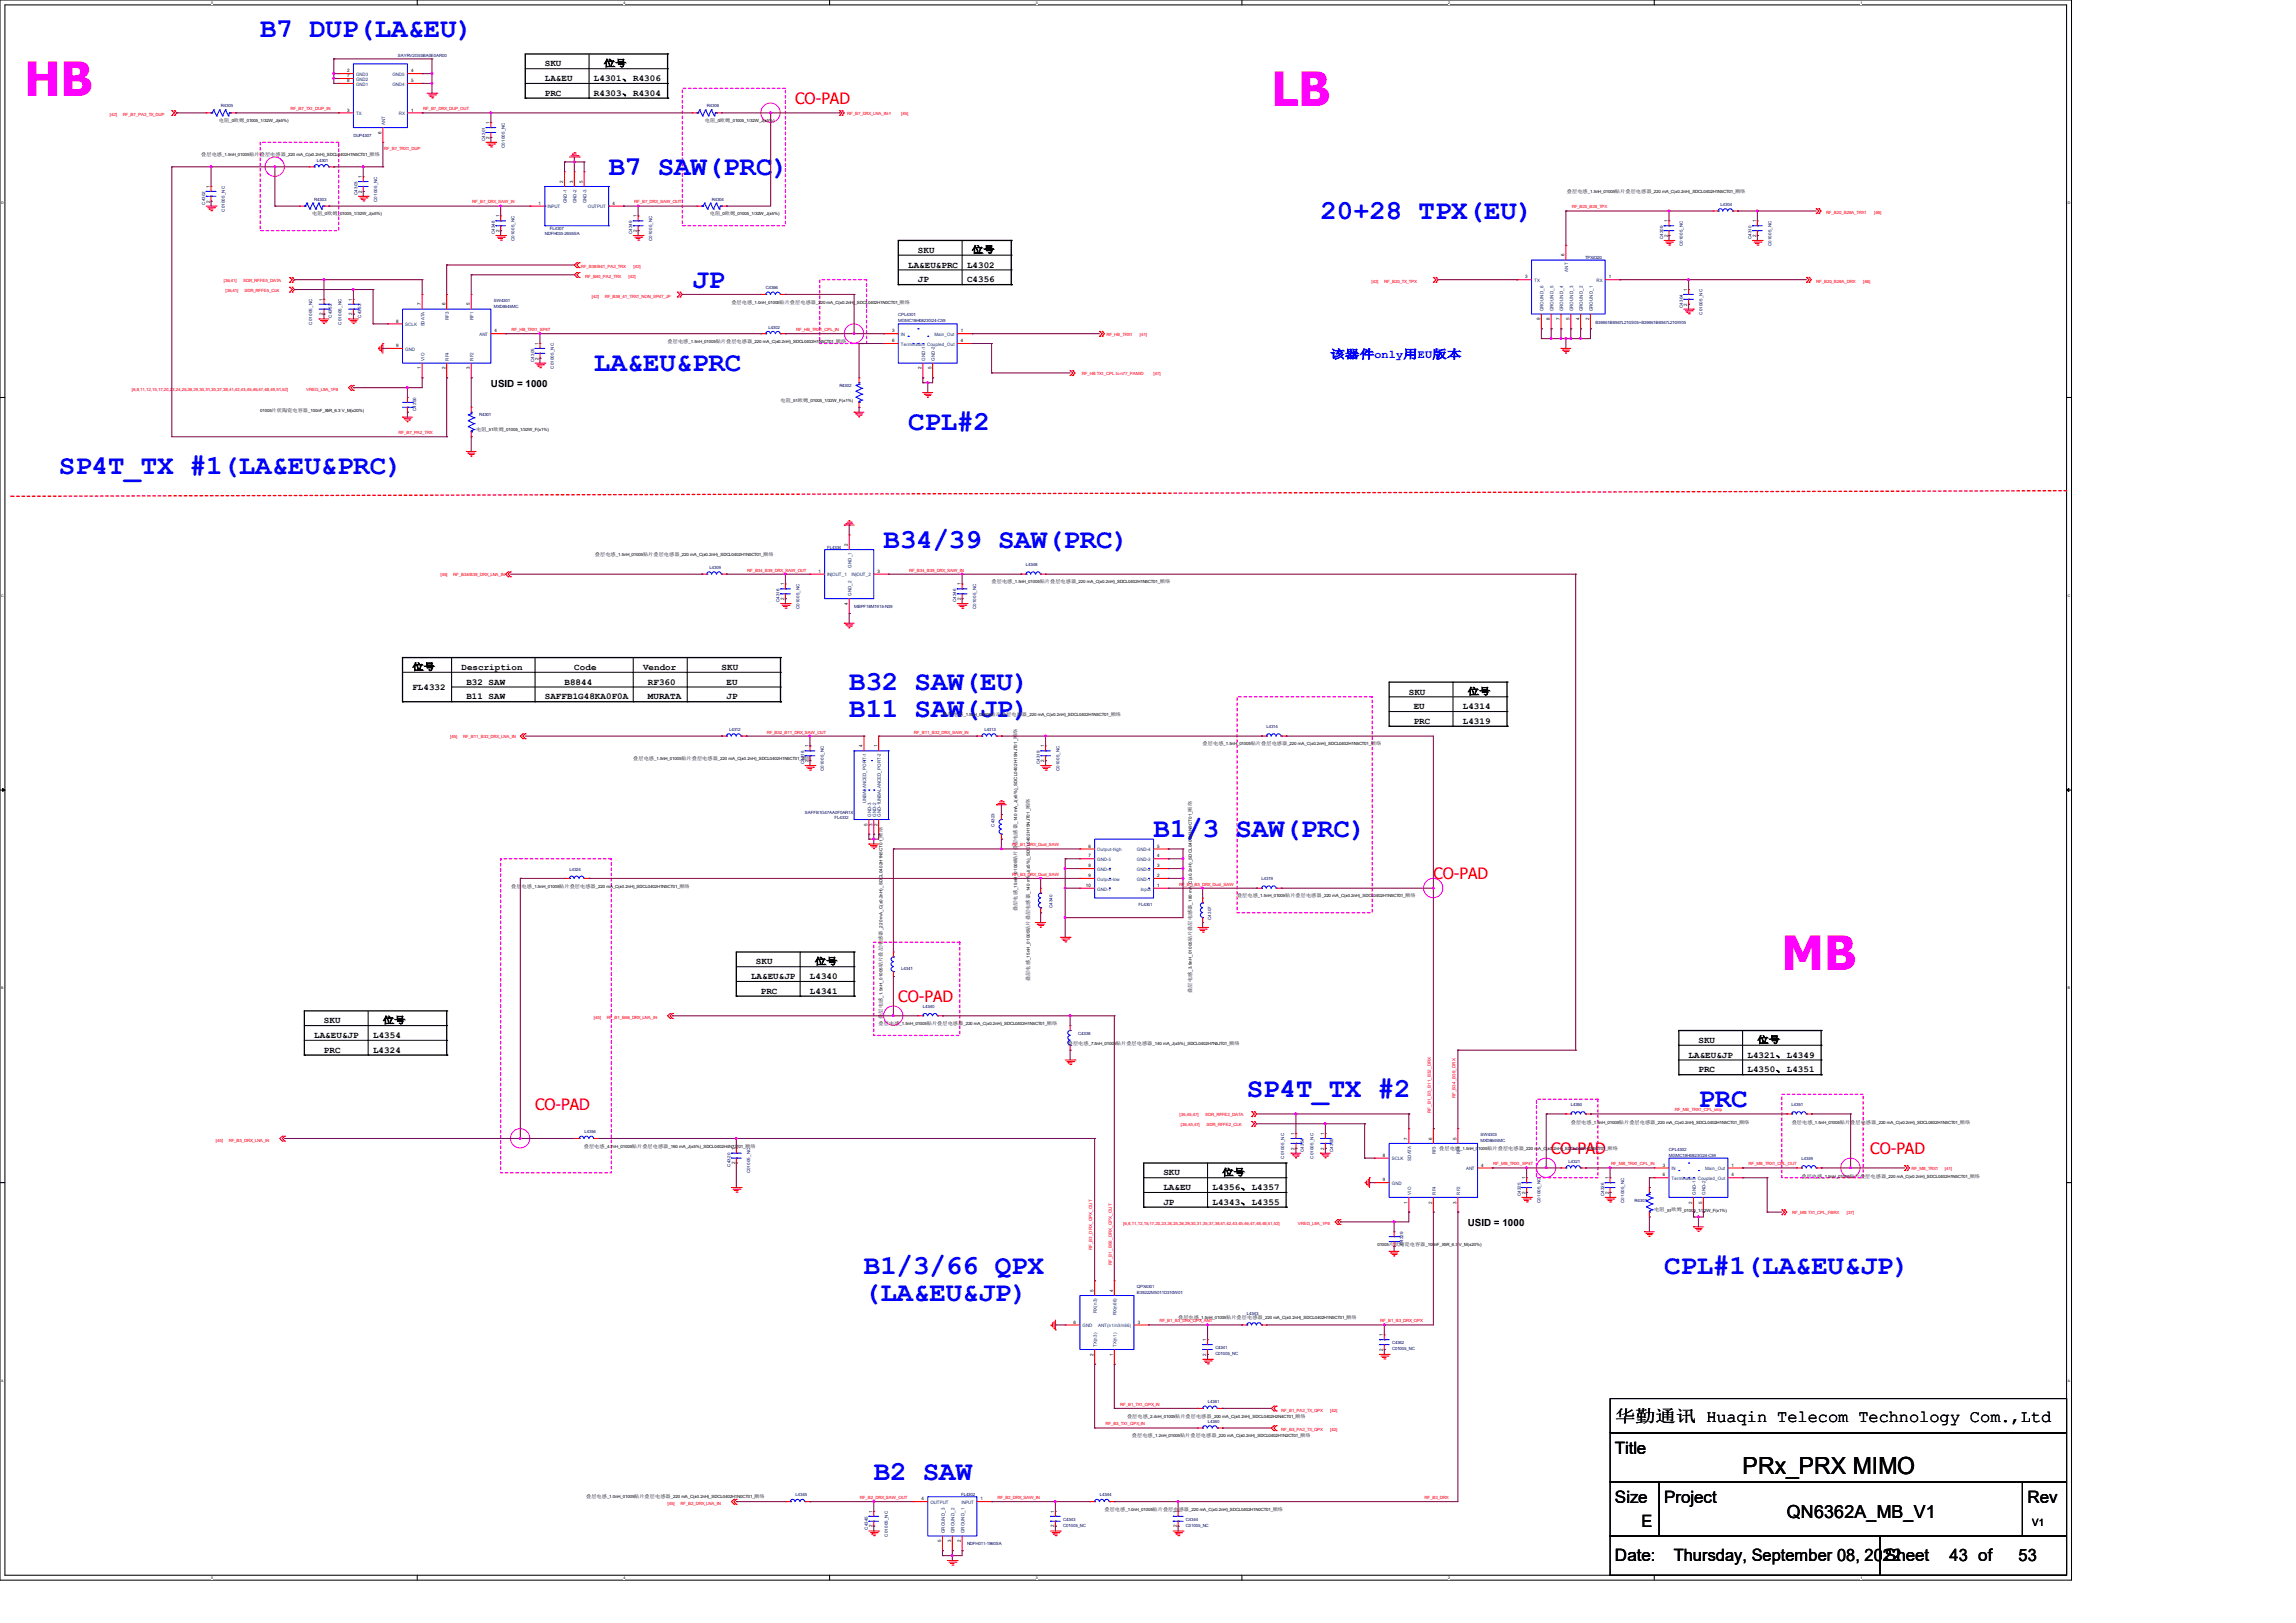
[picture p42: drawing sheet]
<svg xmlns="http://www.w3.org/2000/svg" width="297mm" height="210mm" viewBox="0 0 297 210" stroke-linecap="round" stroke-linejoin="round" font-family="sans-serif">
<defs><g id="words">
<g font-size="6.1" fill="#f0f">
<text x="3.2" y="12.4">HB</text>
<text x="164.5" y="13.7">LB</text>
<text x="230.5" y="125.5">MB</text>
</g>
<g font-size="3.6" fill="#00f">
<text x="33.7" y="4.8">B7 DUP(LA&amp;EU)</text>
<text x="78.7" y="22.6">B7 SAW(PRC)</text>
<text x="170.8" y="28.3">20+28 TPX(EU)</text>
<text x="89.5" y="37.2">JP</text>
<text x="76.8" y="48">LA&amp;EU&amp;PRC</text>
<text x="117.5" y="55.6">CPL#2</text>
<text x="7.6" y="61.3">SP4T_TX #1(LA&amp;EU&amp;PRC)</text>
<text x="114.3" y="70.9">B34/39 SAW(PRC)</text>
<text x="109.9" y="89.3">B32 SAW(EU)</text>
<text x="109.9" y="92.8">B11 SAW(JP)</text>
<text x="149.2" y="108.3">B1/3 SAW(PRC)</text>
<text x="161.3" y="142">SP4T_TX #2</text>
<text x="219.7" y="143.3">PRC</text>
<text x="111.8" y="164.8">B1/3/66 QPX</text>
<text x="215.3" y="164.8">CPL#1(LA&amp;EU&amp;JP)</text>
<text x="111.8" y="168.4">(LA&amp;EU&amp;JP)</text>
<text x="113" y="191.5">B2 SAW</text>
</g>
<text font-size="3.1" x="225.4" y="190.7">PRx_PRX MIMO</text>
<text font-size="2.3" x="231.1" y="196.5">QN6362A_MB_V1</text>
<g font-size="2.2">
<text x="208.9" y="184.1">华勤通讯 Huaqin Telecom Technology Com.,Ltd</text>
<text x="208.9" y="188.1">Title</text>
<text x="208.9" y="194.4">Size</text>
<text x="212.3" y="197.6">E</text>
<text x="215.3" y="194.4">Project</text>
<text x="262.3" y="194.4">Rev</text>
<text x="208.9" y="202.1">Date:</text>
<text x="216.5" y="202.1">Thursday, September 08, 2022</text>
<text x="243.8" y="202.1">Sheet</text>
<text x="252.2" y="202.1">43 of</text>
<text x="261.1" y="202.1">53</text>
</g>
<g font-size="2" fill="#f00">
<text x="102.9" y="13.5">CO-PAD</text>
<text x="185.4" y="113.8">CO-PAD</text>
<text x="116.2" y="129.7">CO-PAD</text>
<text x="69.2" y="143.6">CO-PAD</text>
<text x="200.7" y="149.4">CO-PAD</text>
<text x="241.9" y="149.4">CO-PAD</text>
</g>
<text font-size="1.5" fill="#00f" x="172.1" y="46.4">该器件only用EU版本</text>
<g font-size="1.3">
<text x="63.5" y="50.1">USID = 1000</text>
<text x="189.9" y="158.7">USID = 1000</text>
<text x="262.9" y="197.4">V1</text>
</g>
<g font-size="1.2">
<text x="70.5" y="8.6">SKU</text>
<text x="70.5" y="10.5">LA&amp;EU</text>
<text x="76.8" y="10.5">L4301、R4306</text>
<text x="78.1" y="8.6">位号</text>
<text x="70.5" y="12.4">PRC</text>
<text x="76.8" y="12.4">R4303、R4304</text>
<text x="117.5" y="34.6">LA&amp;EU&amp;PRC</text>
<text x="118.7" y="32.7">SKU</text>
<text x="125.1" y="34.6">L4302</text>
<text x="125.7" y="32.7">位号</text>
<text x="118.7" y="36.5">JP</text>
<text x="125.1" y="36.5">C4356</text>
<text x="53.3" y="86.7">位号</text>
<text x="53.3" y="89.2">FL4332</text>
<text x="59.7" y="86.7">Description</text>
<text x="60.3" y="88.6">B32 SAW</text>
<text x="73" y="88.6">B8844</text>
<text x="74.3" y="86.7">Code</text>
<text x="83.2" y="86.7">Vendor</text>
<text x="83.8" y="88.6">RF360</text>
<text x="93.3" y="86.7">SKU</text>
<text x="94" y="88.6">EU</text>
<text x="182.2" y="89.9">SKU</text>
<text x="189.9" y="89.9">位号</text>
<text x="60.3" y="90.5">B11 SAW</text>
<text x="70.5" y="90.5">SAFFB1G48KA0F0A</text>
<text x="83.8" y="90.5">MURATA</text>
<text x="94" y="90.5">JP</text>
<text x="182.9" y="93.7">PRC</text>
<text x="182.9" y="91.8">EU</text>
<text x="189.2" y="91.8">L4314</text>
<text x="189.2" y="93.7">L4319</text>
<text x="97.8" y="124.8">SKU</text>
<text x="105.4" y="124.8">位号</text>
<text x="97.2" y="126.7">LA&amp;EU&amp;JP</text>
<text x="98.4" y="128.6">PRC</text>
<text x="104.8" y="128.6">L4341</text>
<text x="104.8" y="126.7">L4340</text>
<text x="40.6" y="134.3">LA&amp;EU&amp;JP</text>
<text x="41.9" y="132.4">SKU</text>
<text x="41.9" y="136.2">PRC</text>
<text x="48.3" y="136.2">L4324</text>
<text x="48.3" y="134.3">L4354</text>
<text x="49.5" y="132.4">位号</text>
<text x="218.4" y="136.9">LA&amp;EU&amp;JP</text>
<text x="219.7" y="135">SKU</text>
<text x="226.1" y="136.9">L4321、L4349</text>
<text x="227.3" y="135">位号</text>
<text x="219.7" y="138.8">PRC</text>
<text x="226.1" y="138.8">L4350、L4351</text>
<text x="150.5" y="154">LA&amp;EU</text>
<text x="150.5" y="152.1">SKU</text>
<text x="150.5" y="155.9">JP</text>
<text x="156.8" y="155.9">L4343、L4355</text>
<text x="156.8" y="154">L4356、L4357</text>
<text x="158.1" y="152.1">位号</text>
</g>
<g font-size=".6">
<text x="44.9" y="10.6">8</text>
<text x="44.9" y="10">7</text>
<text x="44.9" y="9.4">2</text>
<text x="53.2" y="10.6">5</text>
<text x="53.2" y="9.4">4</text>
<text x="28.3" y="15.8">电阻</text>
<text x="29.7" y="15.8">_0</text>
<text x="30.3" y="15.8">欧姆</text>
<text x="31.6" y="15.8">_01005_1/32W_J(±5%)</text>
<text x="44.9" y="14.4">3</text>
<text x="49.4" y="17.3" transform="rotate(-90 49.4 17.3)">6</text>
<text x="53.2" y="14.4">1</text>
<text x="63.3" y="17.9" transform="rotate(-90 63.3 17.9)">2</text>
<text x="63.3" y="16" transform="rotate(-90 63.3 16)">1</text>
<text x="91.2" y="15.8">电阻</text>
<text x="92.5" y="15.8">_0</text>
<text x="93.1" y="15.8">欧姆</text>
<text x="94.5" y="15.8">_01005_1/32W_J(±5%)</text>
<text x="26" y="20.2">叠层电感</text>
<text x="28.7" y="20.2">_1.5nH_01005</text>
<text x="32.3" y="20.2">贴片叠层电感器</text>
<text x="37" y="20.2">_220 mA_C(±0.2nH)_SDCL0402H1N5CT01_</text>
<text x="46.8" y="23" transform="rotate(-90 46.8 23)">1</text>
<text x="47.8" y="20.2">顺络</text>
<text x="72.9" y="23.7" transform="rotate(-90 72.9 23.7)">2</text>
<text x="74.1" y="23.7" transform="rotate(-90 74.1 23.7)">3</text>
<text x="75.4" y="23.7" transform="rotate(-90 75.4 23.7)">5</text>
<text x="27.1" y="26.2" transform="rotate(-90 27.1 26.2)">2</text>
<text x="27.1" y="24.3" transform="rotate(-90 27.1 24.3)">1</text>
<text x="40.4" y="27.9">电阻</text>
<text x="41.7" y="27.9">_0</text>
<text x="42.3" y="27.9">欧姆</text>
<text x="43.7" y="27.9">_01005_1/32W_J(±5%)</text>
<text x="46.8" y="24.9" transform="rotate(-90 46.8 24.9)">2</text>
<text x="64.6" y="28.1" transform="rotate(-90 64.6 28.1)">1</text>
<text x="69.7" y="26.5">1</text>
<text x="79.2" y="26.5">4</text>
<text x="82.4" y="28.1" transform="rotate(-90 82.4 28.1)">1</text>
<text x="91.8" y="27.9">电阻</text>
<text x="93.2" y="27.9">_0</text>
<text x="93.8" y="27.9">欧姆</text>
<text x="95.1" y="27.9">_01005_1/32W_J(±5%)</text>
<text x="202.7" y="24.9">叠层电感</text>
<text x="205.4" y="24.9">_1.5nH_01005</text>
<text x="208.9" y="24.9">贴片叠层电感器</text>
<text x="213.7" y="24.9">_220 mA_C(±0.2nH)_SDCL0402H1N5CT01_</text>
<text x="215.7" y="28.7" transform="rotate(-90 215.7 28.7)">1</text>
<text x="224.4" y="24.9">顺络</text>
<text x="227.2" y="28.7" transform="rotate(-90 227.2 28.7)">1</text>
<text x="64.6" y="30" transform="rotate(-90 64.6 30)">2</text>
<text x="82.4" y="30" transform="rotate(-90 82.4 30)">2</text>
<text x="202.4" y="33.2" transform="rotate(-90 202.4 33.2)">6</text>
<text x="215.7" y="30.6" transform="rotate(-90 215.7 30.6)">2</text>
<text x="227.2" y="30.6" transform="rotate(-90 227.2 30.6)">2</text>
<text x="41.7" y="40.8" transform="rotate(-90 41.7 40.8)">2</text>
<text x="41.7" y="38.9" transform="rotate(-90 41.7 38.9)">1</text>
<text x="45.6" y="40.8" transform="rotate(-90 45.6 40.8)">2</text>
<text x="45.6" y="38.9" transform="rotate(-90 45.6 38.9)">1</text>
<text x="51.3" y="41.7">8</text>
<text x="54.4" y="39.5" transform="rotate(-90 54.4 39.5)">7</text>
<text x="57.6" y="39.5" transform="rotate(-90 57.6 39.5)">6</text>
<text x="60.8" y="39.5" transform="rotate(-90 60.8 39.5)">5</text>
<text x="94.6" y="39.3">叠层电感</text>
<text x="97.3" y="39.3">_1.0nH_01005</text>
<text x="100.8" y="39.3">贴片叠层电感器</text>
<text x="105.6" y="39.3">_220 mA_C(±0.2nH)_SDCL0402H1N0CT01_</text>
<text x="116.4" y="39.3">顺络</text>
<text x="197.3" y="36">3</text>
<text x="199.2" y="41.4" transform="rotate(-90 199.2 41.4)">9</text>
<text x="200.5" y="41.4" transform="rotate(-90 200.5 41.4)">8</text>
<text x="201.8" y="41.4" transform="rotate(-90 201.8 41.4)">7</text>
<text x="203" y="41.4" transform="rotate(-90 203 41.4)">5</text>
<text x="204.3" y="41.4" transform="rotate(-90 204.3 41.4)">4</text>
<text x="205.6" y="41.4" transform="rotate(-90 205.6 41.4)">2</text>
<text x="208.1" y="36">1</text>
<text x="218.3" y="39.5" transform="rotate(-90 218.3 39.5)">2</text>
<text x="218.3" y="37.6" transform="rotate(-90 218.3 37.6)">1</text>
<text x="51.3" y="44.9">9</text>
<text x="54.4" y="47.8" transform="rotate(-90 54.4 47.8)">1</text>
<text x="57.6" y="47.8" transform="rotate(-90 57.6 47.8)">2</text>
<text x="60.8" y="47.8" transform="rotate(-90 60.8 47.8)">3</text>
<text x="64" y="43">4</text>
<text x="69.7" y="46.5" transform="rotate(-90 69.7 46.5)">2</text>
<text x="69.7" y="44.6" transform="rotate(-90 69.7 44.6)">1</text>
<text x="86.4" y="44.4">叠层电感</text>
<text x="89.1" y="44.4">_1.5nH_01005</text>
<text x="92.6" y="44.4">贴片叠层电感器</text>
<text x="97.3" y="44.4">_220 mA_C(±0.2nH)_SDCL0402H1N5CT01_</text>
<text x="108.1" y="44.4">顺络</text>
<text x="115.4" y="43">3</text>
<text x="115.4" y="44.3">6</text>
<text x="119.2" y="47.8" transform="rotate(-90 119.2 47.8)">2</text>
<text x="120.5" y="47.8" transform="rotate(-90 120.5 47.8)">5</text>
<text x="124.3" y="43">1</text>
<text x="124.3" y="44.3">4</text>
<text x="33.7" y="53.3">01005</text>
<text x="35.1" y="53.3">片状陶瓷电容器</text>
<text x="39.9" y="53.3">_100nF_X5R_6.3 V_M(±20%)</text>
<text x="101" y="52">电阻</text>
<text x="102.3" y="52">_51</text>
<text x="103.2" y="52">欧姆</text>
<text x="104.6" y="52">_01005_1/32W_F(±1%)</text>
<text x="61.6" y="55.8">电阻</text>
<text x="62.9" y="55.8">_51</text>
<text x="63.8" y="55.8">欧姆</text>
<text x="65.2" y="55.8">_01005_1/32W_F(±1%)</text>
<text x="77" y="71.9">叠层电感</text>
<text x="79.7" y="71.9">_1.5nH_01005</text>
<text x="83.2" y="71.9">贴片叠层电感器</text>
<text x="87.9" y="71.9">_220 mA_C(±0.2nH)_SDCL0402H1N5CT01_</text>
<text x="98.7" y="71.9">顺络</text>
<text x="109.7" y="70.6" transform="rotate(-90 109.7 70.6)">2</text>
<text x="101.4" y="77.6" transform="rotate(-90 101.4 77.6)">2</text>
<text x="101.4" y="75.7" transform="rotate(-90 101.4 75.7)">1</text>
<text x="105.9" y="74.1">1</text>
<text x="113.5" y="74.1">3</text>
<text x="124.3" y="77.6" transform="rotate(-90 124.3 77.6)">2</text>
<text x="124.3" y="75.7" transform="rotate(-90 124.3 75.7)">1</text>
<text x="128.3" y="75.5">叠层电感</text>
<text x="131" y="75.5">_1.5nH_01005</text>
<text x="134.5" y="75.5">贴片叠层电感器</text>
<text x="139.2" y="75.5">_220 mA_C(±0.2nH)_SDCL0402H1N5CT01_</text>
<text x="150" y="75.5">顺络</text>
<text x="109.7" y="78.3" transform="rotate(-90 109.7 78.3)">4</text>
<text x="121.9" y="92.6">叠层电感</text>
<text x="124.6" y="92.6">_1.5nH_01005</text>
<text x="128.1" y="92.6">贴片叠层电感器</text>
<text x="131.6" y="95.6" transform="rotate(-90 131.6 95.6)">顺络</text>
<text x="132.9" y="92.6">_220 mA_C(±0.2nH)_SDCL0402H1N5CT01_</text>
<text x="143.7" y="92.6">顺络</text>
<text x="81.9" y="98.3">叠层电感</text>
<text x="84.6" y="98.3">_1.5nH_01005</text>
<text x="88.1" y="98.3">贴片叠层电感器</text>
<text x="92.9" y="98.3">_220 mA_C(±0.2nH)_SDCL0402H1N5CT01_</text>
<text x="103.7" y="98.3">顺络</text>
<text x="104.6" y="98.6" transform="rotate(-90 104.6 98.6)">2</text>
<text x="104.6" y="96.7" transform="rotate(-90 104.6 96.7)">1</text>
<text x="111.6" y="96.7" transform="rotate(-90 111.6 96.7)">4</text>
<text x="113.5" y="96.7" transform="rotate(-90 113.5 96.7)">1</text>
<text x="135.1" y="98.6" transform="rotate(-90 135.1 98.6)">2</text>
<text x="135.1" y="96.7" transform="rotate(-90 135.1 96.7)">1</text>
<text x="155.6" y="96.4">叠层电感</text>
<text x="158.3" y="96.4">_1.5nH_01005</text>
<text x="161.8" y="96.4">贴片叠层电感器</text>
<text x="166.5" y="96.4">_220 mA_C(±0.2nH)_SDCL0402H1N5CT01_</text>
<text x="177.3" y="96.4">顺络</text>
<text x="112.2" y="106.9" transform="rotate(-90 112.2 106.9)">5</text>
<text x="112.9" y="106.9" transform="rotate(-90 112.9 106.9)">3</text>
<text x="113.5" y="106.9" transform="rotate(-90 113.5 106.9)">2</text>
<text x="131.6" y="106.6" transform="rotate(-90 131.6 106.6)">_140 mA_J(±5%)_SDCL0402H15NJT01_</text>
<text x="133.2" y="104.7" transform="rotate(-90 133.2 104.7)">顺络</text>
<text x="154.2" y="105" transform="rotate(-90 154.2 105)">顺络</text>
<text x="114.2" y="108.4" transform="rotate(-90 114.2 108.4)">顺络</text>
<text x="131.6" y="111.4" transform="rotate(-90 131.6 111.4)">贴片叠层电感器</text>
<text x="140.8" y="109.7">6</text>
<text x="140.8" y="112.2">8</text>
<text x="140.8" y="113.5">9</text>
<text x="140.8" y="111">7</text>
<text x="149.7" y="113.5">2</text>
<text x="149.7" y="112.2">3</text>
<text x="149.7" y="111">4</text>
<text x="149.7" y="109.7">5</text>
<text x="66.1" y="114.9">叠层电感</text>
<text x="68.8" y="114.9">_1.5nH_01005</text>
<text x="72.3" y="114.9">贴片叠层电感器</text>
<text x="77.1" y="114.9">_220 mA_C(±0.2nH)_SDCL0402H1N5CT01_</text>
<text x="87.9" y="114.9">顺络</text>
<text x="131.6" y="117.9" transform="rotate(-90 131.6 117.9)">叠层电感</text>
<text x="131.6" y="115.2" transform="rotate(-90 131.6 115.2)">_15nH_01005</text>
<text x="133.2" y="115.7" transform="rotate(-90 133.2 115.7)">_140 mA_J(±5%)_SDCL0402H15NJT01_</text>
<text x="140.5" y="114.8">10</text>
<text x="149.7" y="114.8">1</text>
<text x="154.2" y="117" transform="rotate(-90 154.2 117)">_180 mA_C(±0.2nH)_SDCL0402H3N9CT01_</text>
<text x="160" y="116.1">叠层电感</text>
<text x="162.7" y="116.1">_1.5nH_01005</text>
<text x="166.2" y="116.1">贴片叠层电感器</text>
<text x="171" y="116.1">_220 mA_C(±0.2nH)_SDCL0402H1N5CT01_</text>
<text x="181.8" y="116.1">顺络</text>
<text x="114.2" y="125.1" transform="rotate(-90 114.2 125.1)">贴片叠层电感器</text>
<text x="114.2" y="120.4" transform="rotate(-90 114.2 120.4)">_220 mA_C(±0.2nH)_SDCL0402H1N5CT01_</text>
<text x="133.2" y="120.4" transform="rotate(-90 133.2 120.4)">贴片叠层电感器</text>
<text x="133.2" y="124.2" transform="rotate(-90 133.2 124.2)">_15nH_01005</text>
<text x="154.2" y="121.8" transform="rotate(-90 154.2 121.8)">贴片叠层电感器</text>
<text x="154.2" y="125.8" transform="rotate(-90 154.2 125.8)">_3.9nH_01005</text>
<text x="114.2" y="131.8" transform="rotate(-90 114.2 131.8)">叠层电感</text>
<text x="114.2" y="129.1" transform="rotate(-90 114.2 129.1)">_1.5nH_01005</text>
<text x="133.2" y="127" transform="rotate(-90 133.2 127)">叠层电感</text>
<text x="154.2" y="128.5" transform="rotate(-90 154.2 128.5)">叠层电感</text>
<text x="113.7" y="132.6">叠层电感</text>
<text x="116.4" y="132.6">_1.5nH_01005</text>
<text x="119.9" y="132.6">贴片叠层电感器</text>
<text x="124.6" y="132.6">_220 mA_C(±0.2nH)_SDCL0402H1N5CT01_</text>
<text x="135.4" y="132.6">顺络</text>
<text x="138.1" y="135.2">叠层电感</text>
<text x="140.8" y="135.2">_7.5nH_01005</text>
<text x="144.4" y="135.2">贴片叠层电感器</text>
<text x="149.1" y="135.2">_140 mA_J(±5%)_SDCL0402H7N5JT01_</text>
<text x="159" y="135.2">顺络</text>
<text x="75.5" y="148.5">叠层电感</text>
<text x="78.2" y="148.5">_4.7nH_01005</text>
<text x="81.7" y="148.5">贴片叠层电感器</text>
<text x="86.5" y="148.5">_160 mA_J(±5%)_SDCL0402H4N7JT01_</text>
<text x="95.1" y="148.8" transform="rotate(-90 95.1 148.8)">1</text>
<text x="96.4" y="148.5">顺络</text>
<text x="167.5" y="148.8" transform="rotate(-90 167.5 148.8)">2</text>
<text x="167.5" y="146.9" transform="rotate(-90 167.5 146.9)">1</text>
<text x="171.3" y="148.8" transform="rotate(-90 171.3 148.8)">2</text>
<text x="171.3" y="146.9" transform="rotate(-90 171.3 146.9)">1</text>
<text x="178.9" y="149.7">8</text>
<text x="182.1" y="147.5" transform="rotate(-90 182.1 147.5)">7</text>
<text x="185.3" y="147.5" transform="rotate(-90 185.3 147.5)">6</text>
<text x="186.2" y="148.8">叠层电感</text>
<text x="188.4" y="147.5" transform="rotate(-90 188.4 147.5)">5</text>
<text x="188.9" y="148.8">_1.5nH_01005</text>
<text x="192.4" y="148.8">贴片叠层电感器</text>
<text x="197.1" y="148.8">_220 mA_C(±0.2nH)_SDCL0402H1N5CT01_</text>
<text x="203.2" y="145.4">叠层电感</text>
<text x="205.9" y="145.4">_1.5nH_01005</text>
<text x="207.9" y="148.8">顺络</text>
<text x="209.4" y="145.4">贴片叠层电感器</text>
<text x="214.2" y="145.4">_220 mA_C(±0.2nH)_SDCL0402H1N5CT01_</text>
<text x="225" y="145.4">顺络</text>
<text x="231.8" y="145.4">叠层电感</text>
<text x="234.5" y="145.4">_1.5nH_01005</text>
<text x="238" y="145.4">贴片叠层电感器</text>
<text x="242.7" y="145.4">_220 mA_C(±0.2nH)_SDCL0402H1N5CT01_</text>
<text x="253.5" y="145.4">顺络</text>
<text x="95.1" y="150.7" transform="rotate(-90 95.1 150.7)">2</text>
<text x="178.9" y="152.9">9</text>
<text x="182.1" y="155.7" transform="rotate(-90 182.1 155.7)">1</text>
<text x="185.3" y="155.7" transform="rotate(-90 185.3 155.7)">2</text>
<text x="188.4" y="155.7" transform="rotate(-90 188.4 155.7)">3</text>
<text x="191.6" y="151">4</text>
<text x="197.3" y="154.5" transform="rotate(-90 197.3 154.5)">2</text>
<text x="197.3" y="152.6" transform="rotate(-90 197.3 152.6)">1</text>
<text x="208.1" y="154.5" transform="rotate(-90 208.1 154.5)">2</text>
<text x="208.1" y="152.6" transform="rotate(-90 208.1 152.6)">1</text>
<text x="215.1" y="151">3</text>
<text x="215.1" y="152.2">6</text>
<text x="218.9" y="155.7" transform="rotate(-90 218.9 155.7)">2</text>
<text x="220.2" y="155.7" transform="rotate(-90 220.2 155.7)">5</text>
<text x="224" y="151">1</text>
<text x="224" y="152.2">4</text>
<text x="233" y="152.4">叠层电感</text>
<text x="235.7" y="152.4">_1.5nH_01005</text>
<text x="239.3" y="152.4">贴片叠层电感器</text>
<text x="244" y="152.4">_220 mA_C(±0.2nH)_SDCL0402H1N5CT01_</text>
<text x="254.8" y="152.4">顺络</text>
<text x="178.2" y="161.2">01005</text>
<text x="179.7" y="161.2">片状陶瓷电容器</text>
<text x="184.4" y="161.2">_100nF_X5R_6.3 V_M(±20%)</text>
<text x="214" y="156.8">电阻</text>
<text x="215.3" y="156.8">_51</text>
<text x="216.2" y="156.8">欧姆</text>
<text x="217.6" y="156.8">_01005_1/32W_F(±1%)</text>
<text x="141.4" y="167.2" transform="rotate(-90 141.4 167.2)">5</text>
<text x="144" y="167.2" transform="rotate(-90 144 167.2)">4</text>
<text x="138.9" y="171.3">6</text>
<text x="147.2" y="171.3">3</text>
<text x="152.4" y="170.7">叠层电感</text>
<text x="155.1" y="170.7">_1.5nH_01005</text>
<text x="156" y="173.5" transform="rotate(-90 156 173.5)">1</text>
<text x="158.6" y="170.7">贴片叠层电感器</text>
<text x="163.4" y="170.7">_220 mA_C(±0.2nH)_SDCL0402H1N5CT01_</text>
<text x="174.2" y="170.7">顺络</text>
<text x="178.9" y="172.9" transform="rotate(-90 178.9 172.9)">1</text>
<text x="141.4" y="175.4" transform="rotate(-90 141.4 175.4)">2</text>
<text x="144" y="175.4" transform="rotate(-90 144 175.4)">1</text>
<text x="156" y="175.4" transform="rotate(-90 156 175.4)">2</text>
<text x="178.9" y="174.8" transform="rotate(-90 178.9 174.8)">2</text>
<text x="145.8" y="183.4">叠层电感</text>
<text x="146.4" y="186">叠层电感</text>
<text x="148.5" y="183.4">_2.4nH_01005</text>
<text x="149.1" y="186">_1.2nH_01005</text>
<text x="152" y="183.4">贴片叠层电感器</text>
<text x="152.7" y="186">贴片叠层电感器</text>
<text x="156.8" y="183.4">_200 mA_C(±0.2nH)_SDCL0402H2N4CT01_</text>
<text x="157.4" y="186">_220 mA_C(±0.2nH)_SDCL0402H1N2CT01_</text>
<text x="167.6" y="183.4">顺络</text>
<text x="168.2" y="186">顺络</text>
<text x="75.8" y="193.8">叠层电感</text>
<text x="78.5" y="193.9">_1.0nH_01005</text>
<text x="82" y="193.8">贴片叠层电感器</text>
<text x="86.8" y="193.9">_220 mA_C(±0.2nH)_SDCL0402H1N0CT01_</text>
<text x="97.6" y="193.8">顺络</text>
<text x="112.9" y="197.6" transform="rotate(-90 112.9 197.6)">2</text>
<text x="112.9" y="195.7" transform="rotate(-90 112.9 195.7)">1</text>
<text x="119.2" y="194.1">4</text>
<text x="126.8" y="194.1">1</text>
<text x="136.4" y="197.6" transform="rotate(-90 136.4 197.6)">2</text>
<text x="136.4" y="195.7" transform="rotate(-90 136.4 195.7)">1</text>
<text x="142.9" y="195.5">叠层电感</text>
<text x="145.6" y="195.5">_1.0nH_01005</text>
<text x="149.1" y="195.5">贴片叠层电感器</text>
<text x="152.2" y="197.6" transform="rotate(-90 152.2 197.6)">2</text>
<text x="152.2" y="195.7" transform="rotate(-90 152.2 195.7)">1</text>
<text x="153.8" y="195.5">_220 mA_C(±0.2nH)_SDCL0402H1N0CT01_</text>
<text x="164.6" y="195.5">顺络</text>
<text x="121.8" y="199.6" transform="rotate(-90 121.8 199.6)">5</text>
<text x="123" y="199.6" transform="rotate(-90 123 199.6)">3</text>
<text x="124.3" y="199.6" transform="rotate(-90 124.3 199.6)">2</text>
</g>
<g font-size=".6" fill="#004080">
<text x="46.1" y="11.1">GND1</text>
<text x="46.1" y="10.5">GND2</text>
<text x="46.1" y="9.8">GND3</text>
<text x="50.8" y="11.1">GND4</text>
<text x="50.8" y="9.8">GND5</text>
<text x="46.1" y="14.9">TX</text>
<text x="49.8" y="16.2" transform="rotate(-90 49.8 16.2)">ANT</text>
<text x="51.6" y="14.9">RX</text>
<text x="70.8" y="27">INPUT</text>
<text x="73.3" y="26.3" transform="rotate(-90 73.3 26.3)">GND-1</text>
<text x="74.6" y="26.3" transform="rotate(-90 74.6 26.3)">GND-2</text>
<text x="75.9" y="26.3" transform="rotate(-90 75.9 26.3)">GND-3</text>
<text x="76" y="27">OUTPUT</text>
<text x="202.9" y="35.1" transform="rotate(-90 202.9 35.1)">ANT</text>
<text x="58.1" y="41.4" transform="rotate(-90 58.1 41.4)">RF3</text>
<text x="61.3" y="41.4" transform="rotate(-90 61.3 41.4)">RF1</text>
<text x="198.5" y="36.5">TX</text>
<text x="199.7" y="40.3" transform="rotate(-90 199.7 40.3)">GROUND_6</text>
<text x="201" y="40.3" transform="rotate(-90 201 40.3)">GROUND_5</text>
<text x="202.2" y="40.3" transform="rotate(-90 202.2 40.3)">GROUND_4</text>
<text x="203.5" y="40.3" transform="rotate(-90 203.5 40.3)">GROUND_3</text>
<text x="204.8" y="40.3" transform="rotate(-90 204.8 40.3)">GROUND_2</text>
<text x="206" y="40.3" transform="rotate(-90 206 40.3)">GROUND_1</text>
<text x="206.5" y="36.5">RX</text>
<text x="52.4" y="42.2">SCLK</text>
<text x="52.4" y="45.4">GND</text>
<text x="54.9" y="46.7" transform="rotate(-90 54.9 46.7)">VIO</text>
<text x="54.9" y="42.2" transform="rotate(-90 54.9 42.2)">SDATA</text>
<text x="58.1" y="46.7" transform="rotate(-90 58.1 46.7)">RF4</text>
<text x="61.3" y="46.7" transform="rotate(-90 61.3 46.7)">RF2</text>
<text x="62" y="43.5">ANT</text>
<text x="116.5" y="43.5">IN</text>
<text x="116.5" y="44.7">Termination Coupled_Out</text>
<text x="119.7" y="46.7" transform="rotate(-90 119.7 46.7)">GND-1</text>
<text x="120.9" y="43.5">Main_Out</text>
<text x="120.9" y="46.7" transform="rotate(-90 120.9 46.7)">GND-2</text>
<text x="107" y="74.6">IN|OUT_1</text>
<text x="110.1" y="74.6">IN|OUT_2</text>
<text x="110.2" y="77.1" transform="rotate(-90 110.2 77.1)">GND_2</text>
<text x="110.2" y="73.4" transform="rotate(-90 110.2 73.4)">GND_1</text>
<text x="112.1" y="104" transform="rotate(-90 112.1 104)">UNBALANCED_PORT-1</text>
<text x="112.7" y="105.7" transform="rotate(-90 112.7 105.7)">GND-3</text>
<text x="113.3" y="105.7" transform="rotate(-90 113.3 105.7)">GND-2</text>
<text x="114" y="105.7" transform="rotate(-90 114 105.7)">GND-1UNBALANCED_PORT-2</text>
<text x="141.9" y="110.2">Output-high</text>
<text x="141.9" y="112.7">GND-6</text>
<text x="141.9" y="114">Output-low</text>
<text x="141.9" y="111.4">GND-5</text>
<text x="147.1" y="114">GND-1</text>
<text x="147.1" y="112.7">GND-2</text>
<text x="147.1" y="111.4">GND-3</text>
<text x="147.1" y="110.2">GND-4</text>
<text x="141.9" y="115.2">GND-7</text>
<text x="147.6" y="115.2">Input</text>
<text x="185.7" y="149.4" transform="rotate(-90 185.7 149.4)">RF3</text>
<text x="188.9" y="149.4" transform="rotate(-90 188.9 149.4)">RF1</text>
<text x="180" y="150.2">SCLK</text>
<text x="180" y="153.3">GND</text>
<text x="182.5" y="154.6" transform="rotate(-90 182.5 154.6)">VIO</text>
<text x="182.5" y="150.2" transform="rotate(-90 182.5 150.2)">SDATA</text>
<text x="185.7" y="154.6" transform="rotate(-90 185.7 154.6)">RF4</text>
<text x="188.9" y="154.6" transform="rotate(-90 188.9 154.6)">RF2</text>
<text x="189.6" y="151.4">ANT</text>
<text x="216.2" y="151.4">IN</text>
<text x="216.2" y="152.7">Termination Coupled_Out</text>
<text x="219.4" y="154.6" transform="rotate(-90 219.4 154.6)">GND-1</text>
<text x="220.6" y="151.4">Main_Out</text>
<text x="220.6" y="154.6" transform="rotate(-90 220.6 154.6)">GND-2</text>
<text x="140" y="171.7">GND</text>
<text x="141.9" y="169.9" transform="rotate(-90 141.9 169.9)">RX(n3)</text>
<text x="142.1" y="171.7">ANT(n1/n3/n66)</text>
<text x="144.4" y="170.2" transform="rotate(-90 144.4 170.2)">RX(n66)</text>
<text x="141.9" y="174.3" transform="rotate(-90 141.9 174.3)">TX(n3)</text>
<text x="144.4" y="174.3" transform="rotate(-90 144.4 174.3)">TX(n1)</text>
<text x="120.4" y="194.6">OUTPUT</text>
<text x="124.4" y="194.6">INPUT</text>
<text x="122.2" y="198.4" transform="rotate(-90 122.2 198.4)">GROUND_3</text>
<text x="123.5" y="198.4" transform="rotate(-90 123.5 198.4)">GROUND_2</text>
<text x="124.8" y="198.4" transform="rotate(-90 124.8 198.4)">GROUND_1</text>
</g>
<g font-size=".6" fill="#000080">
<text x="51.5" y="7.3">SAYRV2G53BA0E0AR00</text>
<text x="28.6" y="13.9">R4305</text>
<text x="45.7" y="17.7">DUP4307</text>
<text x="91.4" y="13.9">R4306</text>
<text x="41" y="21">L4301</text>
<text x="62.7" y="18.2" transform="rotate(-90 62.7 18.2)">C4301</text>
<text x="65.3" y="19.1" transform="rotate(-90 65.3 19.1)">C01005_NC</text>
<text x="26.5" y="26.5" transform="rotate(-90 26.5 26.5)">C4302</text>
<text x="29.1" y="27.4" transform="rotate(-90 29.1 27.4)">C01005_NC</text>
<text x="40.6" y="26">R4303</text>
<text x="46.2" y="25.2" transform="rotate(-90 46.2 25.2)">C4303</text>
<text x="48.8" y="26.1" transform="rotate(-90 48.8 26.1)">C01005_NC</text>
<text x="71.1" y="29.8">FL4307</text>
<text x="92.1" y="26">R4304</text>
<text x="222.6" y="26.7">L4304</text>
<text x="64" y="30.3" transform="rotate(-90 64 30.3)">C4348</text>
<text x="66.6" y="31.2" transform="rotate(-90 66.6 31.2)">C01005_NC</text>
<text x="70.5" y="30.4">NDFH035-2655SA</text>
<text x="81.8" y="30.3" transform="rotate(-90 81.8 30.3)">C4349</text>
<text x="84.4" y="31.2" transform="rotate(-90 84.4 31.2)">C01005_NC</text>
<text x="205.1" y="33.6">TPX4320</text>
<text x="215.2" y="30.9" transform="rotate(-90 215.2 30.9)">C4309</text>
<text x="217.7" y="31.8" transform="rotate(-90 217.7 31.8)">C01005_NC</text>
<text x="226.6" y="30.9" transform="rotate(-90 226.6 30.9)">C4310</text>
<text x="229.1" y="31.8" transform="rotate(-90 229.1 31.8)">C01005_NC</text>
<text x="40.4" y="42" transform="rotate(-90 40.4 42)">C01005_NC</text>
<text x="42.9" y="41.1" transform="rotate(-90 42.9 41.1)">C4352</text>
<text x="44.2" y="42" transform="rotate(-90 44.2 42)">C01005_NC</text>
<text x="46.7" y="41.1" transform="rotate(-90 46.7 41.1)">C4353</text>
<text x="63.9" y="39">SW4301</text>
<text x="63.9" y="39.8">MXD8645MC</text>
<text x="99.1" y="37.4">C4356</text>
<text x="116.2" y="40.9">CPL4301</text>
<text x="116.2" y="41.7">MGMC18H0823G24-C59</text>
<text x="206.4" y="41.9">B39861B8947L210S05+B39861B8947L210W05</text>
<text x="217.7" y="39.8" transform="rotate(-90 217.7 39.8)">C4304</text>
<text x="220.2" y="40.7" transform="rotate(-90 220.2 40.7)">C01005_NC</text>
<text x="69.1" y="46.8" transform="rotate(-90 69.1 46.8)">C4305</text>
<text x="71.7" y="47.7" transform="rotate(-90 71.7 47.7)">C01005_NC</text>
<text x="99.4" y="42.5">L4302</text>
<text x="53.9" y="53.2" transform="rotate(-90 53.9 53.2)">C4350</text>
<text x="62" y="53.9">R4301</text>
<text x="108.6" y="50.1">R4302</text>
<text x="107" y="71">FL4334</text>
<text x="91.8" y="73.7">L4309</text>
<text x="100.8" y="77.9" transform="rotate(-90 100.8 77.9)">C4316</text>
<text x="123.7" y="77.9" transform="rotate(-90 123.7 77.9)">C4346</text>
<text x="132.7" y="73.3">L4348</text>
<text x="103.4" y="78.8" transform="rotate(-90 103.4 78.8)">C01005_NC</text>
<text x="110.5" y="78.7">MBPF18M1915-N39</text>
<text x="126.3" y="78.8" transform="rotate(-90 126.3 78.8)">C01005_NC</text>
<text x="94.3" y="94.6">L4312</text>
<text x="127.3" y="94.6">L4313</text>
<text x="163.8" y="94.2">L4314</text>
<text x="104" y="98.9" transform="rotate(-90 104 98.9)">C4318</text>
<text x="106.6" y="99.8" transform="rotate(-90 106.6 99.8)">C01005_NC</text>
<text x="134.5" y="98.9" transform="rotate(-90 134.5 98.9)">C4319</text>
<text x="137.1" y="99.8" transform="rotate(-90 137.1 99.8)">C01005_NC</text>
<text x="104.1" y="105.3">SAFFB1G47AA0F0AR1X</text>
<text x="107.9" y="106">FL4332</text>
<text x="128.7" y="107" transform="rotate(-90 128.7 107)">C4323</text>
<text x="73.7" y="112.7">L4324</text>
<text x="163.2" y="113.9">L4319</text>
<text x="136.2" y="117.5" transform="rotate(-90 136.2 117.5)">C4340</text>
<text x="147.3" y="117.3">FL4301</text>
<text x="156.7" y="119" transform="rotate(-90 156.7 119)">C4307</text>
<text x="116.6" y="125.5">L4341</text>
<text x="119.4" y="130.4">L4340</text>
<text x="139.5" y="133.9">C4338</text>
<text x="203.2" y="143.1">L4350</text>
<text x="231.8" y="143.1">L4351</text>
<text x="75.6" y="146.6">L4354</text>
<text x="166.1" y="149.9" transform="rotate(-90 166.1 149.9)">C01005_NC</text>
<text x="168.7" y="149.1" transform="rotate(-90 168.7 149.1)">C4354</text>
<text x="169.9" y="149.9" transform="rotate(-90 169.9 149.9)">C01005_NC</text>
<text x="172.5" y="149.1" transform="rotate(-90 172.5 149.1)">C4355</text>
<text x="191.5" y="147">SW4303</text>
<text x="191.5" y="147.8">MXD8645MC</text>
<text x="215.9" y="148.9">CPL4302</text>
<text x="215.9" y="149.7">MGMC18H0823G24-C59</text>
<text x="94.5" y="151" transform="rotate(-90 94.5 151)">C4320</text>
<text x="97.1" y="151.8" transform="rotate(-90 97.1 151.8)">C01005_NC</text>
<text x="196.7" y="154.8" transform="rotate(-90 196.7 154.8)">C4325</text>
<text x="199.3" y="155.7" transform="rotate(-90 199.3 155.7)">C01005_NC</text>
<text x="202.9" y="150.5">L4321</text>
<text x="207.5" y="154.8" transform="rotate(-90 207.5 154.8)">C4326</text>
<text x="210.1" y="155.7" transform="rotate(-90 210.1 155.7)">C01005_NC</text>
<text x="211.5" y="155.5">R4307</text>
<text x="233" y="150.1">L4349</text>
<text x="181.5" y="161.1" transform="rotate(-90 181.5 161.1)">C4329</text>
<text x="147.1" y="166.7">QPX4301</text>
<text x="147.1" y="167.4">B39222M5011D310W01</text>
<text x="161.3" y="170.1">L4343</text>
<text x="180.1" y="173.9">C4342</text>
<text x="157.2" y="174.5">C4341</text>
<text x="157.2" y="175.3">C01005_NC</text>
<text x="180.1" y="174.7">C01005_NC</text>
<text x="156.2" y="181.5">L4361</text>
<text x="156.2" y="184.1">L4360</text>
<text x="102.9" y="193.6">L4345</text>
<text x="112.3" y="197.9" transform="rotate(-90 112.3 197.9)">C4345</text>
<text x="124.3" y="193.5">FL4302</text>
<text x="137.5" y="196.8">C4343</text>
<text x="137.5" y="197.5">C01005_NC</text>
<text x="142.3" y="193.6">L4344</text>
<text x="153.4" y="196.8">C4344</text>
<text x="153.4" y="197.5">C01005_NC</text>
<text x="114.8" y="198.8" transform="rotate(-90 114.8 198.8)">C01005_NC</text>
<text x="125.1" y="200">NDFH011-1960SA</text>
</g>
<g font-size=".6" fill="#f00">
<text x="14.2" y="15">[42]</text>
<text x="15.9" y="15">RF_B7_PA2_TX_DUP</text>
<text x="37.6" y="14.3">RF_B7_TX1_DUP_IN</text>
<text x="54.7" y="14.3">RF_B7_DRX_DUP_OUT</text>
<text x="109.6" y="14.9">RF_B7_DRX_LNA_IN-1</text>
<text x="116.6" y="14.9">[45]</text>
<text x="49.7" y="19.3">RF_B7_TRX1_DUP</text>
<text x="61.1" y="26.3">RF_B7_DRX_SAW_IN</text>
<text x="82" y="26.3">RF_B7_DRX_SAW_OUT</text>
<text x="203.3" y="27">RF_B20_B28_TPX</text>
<text x="236.2" y="27.7">RF_B20_B28A_TRX1</text>
<text x="242.5" y="27.7">[46]</text>
<text x="75.1" y="34.7">RF_B38/B41_PA2_TRX</text>
<text x="75.7" y="36">RF_B40_PA2_TRX</text>
<text x="81.3" y="36">[42]</text>
<text x="81.9" y="34.7">[42]</text>
<text x="28.9" y="36.5">[36,41]</text>
<text x="29.2" y="37.7">[36,41]</text>
<text x="31.5" y="36.5">SDR_RFFE5_DATA</text>
<text x="31.6" y="37.7">SDR_RFFE5_CLK</text>
<text x="76.6" y="38.5">[42]</text>
<text x="78.2" y="38.5">RF_B38_41_TRX1_NON_SP4T_JP</text>
<text x="177.4" y="36.6">[42]</text>
<text x="179.1" y="36.6">RF_B20_TX_TPX</text>
<text x="234.9" y="36.6">RF_B20_B28A_DRX</text>
<text x="241" y="36.6">[46]</text>
<text x="66.2" y="42.8">RF_HB_TRX1_SP4T</text>
<text x="103" y="42.8">RF_HB_TRX1_CPL_IN</text>
<text x="143.1" y="43.4">RF_HB_TRX1</text>
<text x="147.5" y="43.4">[41]</text>
<text x="17" y="50.6">[6,8,11,12,15,17,20,23,24,25,26,29,30,31,35,37,38,41,42,43,45,46,47,48,49,51,52]</text>
<text x="39.6" y="50.6">VREG_L9A_1P8</text>
<text x="140" y="48.5">RF_HB TX1_CPL to n77_PAMID</text>
<text x="149.2" y="48.5">[47]</text>
<text x="51.6" y="56.2">RF_B7_PA2_TRX</text>
<text x="57" y="74.6">[45]</text>
<text x="58.6" y="74.6">RF_B34/B39_DRX_LNA_IN</text>
<text x="96.6" y="74">RF_B34_B39_DRX_SAW_OUT</text>
<text x="117.6" y="74">RF_B34_B39_DRX_SAW_IN</text>
<text x="58.2" y="95.6">[45]</text>
<text x="59.9" y="95.6">RF_B11_B32_DRX_LNA_IN</text>
<text x="99.2" y="94.9">RF_B32_B11_DRX_SAW_OUT</text>
<text x="118.2" y="94.9">RF_B11_B32_DRX_SAW_IN</text>
<text x="130.9" y="109.5">RF_B1_DRX_Dual_SAW</text>
<text x="130.9" y="113.3">RF_B3_DRX_Dual_SAW</text>
<text x="152.5" y="114.6">RF_B1_B3_DRX_Dual_SAW</text>
<text x="76.8" y="131.9">[45]</text>
<text x="78.5" y="131.9">RF_B1_B66_DRX_LNA_IN</text>
<text x="188.3" y="142.1" transform="rotate(-90 188.3 142.1)">RF_B34_B39_DRX</text>
<text x="216.7" y="143.8">RF_MB_TRX1_CPL_skip</text>
<text x="27.9" y="147.8">[45]</text>
<text x="29.6" y="147.8">RF_B3_DRX_LNA_IN</text>
<text x="152.6" y="144.4">[36,45,47]</text>
<text x="152.8" y="145.7">[36,45,47]</text>
<text x="155.9" y="144.4">SDR_RFFE2_DATA</text>
<text x="156.1" y="145.7">SDR_RFFE2_CLK</text>
<text x="185.1" y="144" transform="rotate(-90 185.1 144)">RF_B1_B3_B11_B32_DRX</text>
<text x="193.2" y="150.8">RF_MB_TRX1_SP4T</text>
<text x="208.4" y="150.8">RF_MB_TRX1_CPL_IN</text>
<text x="226.2" y="150.8">RF_MB_TRX1_CPL_OUT</text>
<text x="247.3" y="151.4">RF_MB_TRX1</text>
<text x="251.6" y="151.4">[41]</text>
<text x="141.3" y="161.8" transform="rotate(-90 141.3 161.8)">RF_B3_DRX_QPX_OUT</text>
<text x="145.3" y="158.5">[6,8,11,12,15,17,20,23,24,25,26,29,30,31,35,37,38,41,42,43,45,46,47,48,49,51,52]</text>
<text x="167.9" y="158.5">VREG_L9A_1P8</text>
<text x="231.9" y="157.1">RF_MB TX1_CPL_FBRX</text>
<text x="238.9" y="157.1">[37]</text>
<text x="143.8" y="163.7" transform="rotate(-90 143.8 163.7)">RF_B1_B66_DRX_QPX_OUT</text>
<text x="150" y="171.1">RF_B1_B3_DRX_QPX_ANT</text>
<text x="178.6" y="171.1">RF_B1_B3_DRX_QPX</text>
<text x="143" y="184.5">RF_B3_TX1_QPX_IN</text>
<text x="144.9" y="181.9">RF_B1_TX1_QPX_IN</text>
<text x="165.7" y="182.7">RF_B1_PA2_TX_QPX</text>
<text x="165.7" y="185.2">RF_B3_PA2_TX_QPX</text>
<text x="172.1" y="182.7">[42]</text>
<text x="172.1" y="185.2">[42]</text>
<text x="86.4" y="194.7">[45]</text>
<text x="88" y="194.7">RF_B2_DRX_LNA_IN</text>
<text x="111.2" y="194">RF_B2_DRX_SAW_OUT</text>
<text x="129" y="194">RF_B2_DRX_SAW_IN</text>
<text x="184.3" y="194">RF_B2_DRX</text>
</g>
<g font-size=".5">
<text x="27.3" y=".5">5</text>
<text x="80.6" y=".5">4</text>
<text x="134" y=".5">3</text>
<text x="187.3" y=".5">2</text>
<text x="240.7" y=".5">1</text>
<text x=".2" y="26.4">D</text>
<text x="267.5" y="26.4">D</text>
<text x=".2" y="77.2">C</text>
<text x="267.5" y="77.2">C</text>
<text x=".2" y="128">B</text>
<text x="267.5" y="128">B</text>
<text x=".2" y="178.8">A</text>
<text x="267.5" y="178.8">A</text>
<text x="27.3" y="204.3">5</text>
<text x="80.6" y="204.3">4</text>
<text x="134" y="204.3">3</text>
<text x="187.3" y="204.3">2</text>
<text x="240.7" y="204.3">1</text>
</g>
</g></defs>
<path d="M0 0h268v204.5h-268zM.6 .6h266.7v203.2h-266.7z" fill="none" stroke="#000" stroke-width=".13"/>
<g fill="#fff">
<path d="M27.3 .1h.2v.5h-.2z"/>
<path d="M27.3 203.9h.2v.5h-.2z"/>
</g>
<path d="M54 0v.6M54 203.8v.7" fill="none" stroke="#000" stroke-width=".13"/>
<g fill="#fff">
<path d="M80.6 .1h.3v.5h-.3z"/>
<path d="M80.6 203.9h.3v.5h-.3z"/>
</g>
<path d="M107.3 0v.6M107.3 203.8v.7" fill="none" stroke="#000" stroke-width=".13"/>
<g fill="#fff">
<path d="M134 .1h.2v.5h-.2z"/>
<path d="M134 203.9h.2v.5h-.2z"/>
</g>
<path d="M160.7 0v.6M160.7 203.8v.7" fill="none" stroke="#000" stroke-width=".13"/>
<g fill="#fff">
<path d="M187.3 .1h.2v.5h-.2z"/>
<path d="M187.3 203.9h.2v.5h-.2z"/>
</g>
<path d="M214 0v.6M214 203.8v.7" fill="none" stroke="#000" stroke-width=".13"/>
<g fill="#fff">
<path d="M240.7 .1h.2v.5h-.2z"/>
<path d="M240.7 203.9h.2v.5h-.2z"/>
<path d="M.2 26h.3v.5h-.3z"/>
<path d="M267.5 26h.3v.5h-.3z"/>
<path d="M.2 76.8h.3v.5h-.3z"/>
<path d="M267.5 76.8h.3v.5h-.3z"/>
</g>
<path d="M0 51.4h.6M267.3 51.4h.7" fill="none" stroke="#000" stroke-width=".13"/>
<g fill="#fff">
<path d="M.2 127.6h.2v.5h-.2z"/>
<path d="M267.5 127.6h.3v.5h-.3z"/>
</g>
<path d="M0 102.2h.6M267.3 102.2h.7" fill="none" stroke="#000" stroke-width=".13"/>
<path d="M.3 102l.3 .2-.3 .2zM267.3 102.2l.3-.2v.4z" fill="#000" stroke="#000" stroke-width=".13"/>
<g fill="#fff">
<path d="M.2 178.4h.3v.5h-.3z"/>
<path d="M267.5 178.4h.3v.5h-.3z"/>
</g>
<g fill="none" stroke="#000" stroke-width=".13">
<path d="M67.9 8.9h18.5M67.9 10.8h18.5M76.2 12.7h.1M76.2 7v5.7M86.4 8.9h.1M86.4 10.8h.1M116.2 33h14.6M116.2 34.9h14.6M124.5 36.8h.1M124.5 31.1v5.7M130.8 33h.1M130.8 34.9h.1"/>
<path d="M52.1 87h48.9M58.4 90.8h.1M58.4 85.1v5.7M58.4 88.9h42.6M69.2 90.8h.1M69.2 85.1v5.7M81.9 90.8h.1M81.9 85.1v5.7M88.9 90.8h.1M88.9 85.1v5.7M101 87h.1M101 88.9h.1"/>
<path d="M179.7 90.2h15.2M179.7 92.1h15.2M188 94h.1M188 88.3v5.7M194.9 90.2h.1M194.9 92.1h.1M39.4 132.7h18.4M39.4 134.6h18.4M47.6 136.5h.1M47.6 130.8v5.7M57.8 132.7h.1M57.8 134.6h.1"/>
<path d="M95.2 125.1h15.3M95.2 127h15.3M103.5 128.9h.1M103.5 123.2v5.7M110.5 125.1h.1M110.5 127h.1M217.2 135.3h18.4M217.2 137.2h18.4M225.4 139.1h.1M225.4 133.3v5.8M235.6 135.3h.1M235.6 137.2h.1"/>
<path d="M0 153h.6M148 152.4h18.4M148 154.3h18.4M156.2 156.2h.1M156.2 150.5v5.7M166.4 152.4h.1M166.4 154.3h.1M267.3 153h.7M208.3 185.4h59v6.4h-59zM208.3 181h59v4.4h-59zM208.3 191.8h6.3v7h-6.3zM208.3 198.8h34.9v5h-34.9z"/>
<path d="M214.6 191.8h47v7h-47zM243.2 198.8h24.1v5h-24.1zM261.6 191.8h5.7v7h-5.7z"/>
</g>
<path d="M1.4 64.2h.1M267.3 63.5l-265.9 .7" fill="none" stroke="#f00" stroke-width=".17" stroke-dasharray=".3"/>
<path d="M33.7 18.4h10.1v11.4h-10.1zM88.3 11.4h13.3v17.8h-13.3zM106 36.2h6.1v8.3h-6.1zM160 90.2h17.5v27.9h-17.5zM64.8 111.1h14.3v40.7h-14.3zM113 121.9h11.2v12.1h-11.2zM198.8 142.2h7.9v10.2h-7.9zM230.5 141.6h10.5v10.8h-10.5z" fill="none" stroke="#f0f" stroke-width=".17" stroke-dasharray=".3 .3"/>
<g fill="none" stroke="#000" stroke-width=".17">
<path d="M67.9 12.7h.1M67.9 12.7h18.5M86.4 12.7h.1M86.4 7h.1M86.4 7v5.7M86.4 7h-18.5v5.7M116.2 36.8h.1M116.2 36.8h14.6M130.8 31.1h.1M130.8 36.8h.1M130.8 31.1v5.7M130.8 31.1h-14.6v5.7"/>
<path d="M52.1 90.8h.1M52.1 90.8h48.9M101 85.1h-48.9v5.7M101 90.8h.1M101 85.1h.1M101 85.1v5.7M179.7 94h.1M179.7 94h15.2M194.9 94h.1M194.9 88.3h.1M194.9 88.3v5.7M194.9 88.3h-15.2v5.7"/>
<path d="M39.4 136.5h.1M39.4 136.5h18.4M57.8 130.8h-18.4v5.7M57.8 136.5h.1M57.8 130.8h.1M57.8 130.8v5.7M95.2 128.9h.1M95.2 128.9h15.3M110.5 123.2h-15.3v5.7M110.5 128.9h.1M110.5 123.2h.1M110.5 123.2v5.7"/>
<path d="M217.2 139.1h.1M217.2 139.1h18.4M235.6 133.3h-18.4v5.8M235.6 139.1h.1M235.6 133.3h.1M235.6 133.3v5.8M148 156.2h.1M148 156.2h18.4M166.4 150.5h-18.4v5.7M166.4 156.2h.1M166.4 150.5h.1M166.4 150.5v5.7"/>
</g>
<g fill="none" stroke="#f0f" stroke-width=".13">
<circle cx="99.7" cy="14.6" r="1.25"/>
<circle cx="35.5" cy="21.6" r="1.25"/>
<circle cx="110.5" cy="43.2" r="1.25"/>
<circle cx="185.4" cy="114.9" r="1.25"/>
<circle cx="115.5" cy="131.4" r="1.25"/>
<circle cx="67.3" cy="147.3" r="1.25"/>
<circle cx="200" cy="151.1" r="1.25"/>
<circle cx="239.4" cy="151.1" r="1.25"/>
</g>
<g fill="none" stroke="#f00" stroke-width=".13">
<path d="M22.2 14.3l.4 .3-.4 .3M22.2 14.9h.1M22.2 14.3h.1M22.6 14.3h.1M22.6 14.9h.1M22.6 14.3l.3 .3-.3 .3M26.7 14.6h.1M26.7 14.6h.6M29.8 14.6h.7M30.5 14.6h.1M43.8 10.8h.1M43.8 10.2h.1"/>
<path d="M43.8 14.6h.1M43.8 9.5h.1M43.8 14.6h1.9M43.8 10.8h1.9M43.8 10.2h1.9M43.8 9.5h1.9M49.5 18.4h.1M49.5 16.5v1.9M52.7 14.6h1.9M52.7 10.8h1.9M52.7 9.5h1.9M54.6 14.6h.1"/>
<path d="M54.6 10.8h.1M54.6 9.5h.1M55.2 12.1h1.3M55.5 12.3h.8M55.6 12.4h.1M55.6 12.4h.5M55.8 12.7h.2M56 12.7h.1M56.3 12.3h.1M56.5 12.1h.1M62.9 18.4h1.2M63.1 18.6h.9"/>
<path d="M63.2 18.8h.1M63.2 18.8h.6M63.5 19h.1M63.5 15.9h.1M63.5 17.8h.1M63.5 15.9v.6M63.5 17.1v.7M63.6 19h.1M64 18.6h.1M64.1 18.4h.1M74 19.9h.1M74 19.9h.5"/>
<path d="M74.3 19.8h.1M74.4 19.8h.1M89.5 14.6h.1M89.5 14.6h.7M92.7 14.6h.6M93.3 14.6h.1M108.6 14.3h.1M108.6 14.9h.1M108.6 14.3l.3 .3-.3 .3M108.9 14.3l.3 .3-.3 .3M108.9 14.3h.1M108.9 14.9h.1"/>
<path d="M26.7 26.7h1.2M26.9 26.9h.9M27.1 27.1h.1M27.1 27.1h.5M27.3 27.3h.1M27.3 24.1h.1M27.3 26h.1M27.3 24.1v.7M27.3 25.4v.6M27.4 27.3h.1M27.8 26.9h.1M27.9 26.7h.1"/>
<path d="M37.5 35.9h.1M37.5 36.5h.1M37.5 37.2h.1M37.5 37.8h.1M37.5 35.9l.3 .3-.3 .3M37.5 37.2l.3 .3-.3 .3M37.8 35.9l.3 .3-.3 .3M37.8 37.2l.3 .3-.3 .3M37.8 36.5h.1M37.8 35.9h.1M37.8 37.8h.1M37.8 37.2h.1"/>
<path d="M38.7 26.7h.7M38.7 26.7h.1M40 21.6h.6M40 21.6h.1M41.9 38.7h.1M41.9 26.7h.6M41.9 38.7v.7M42.5 26.7h.1M42.5 21.6h.7M43.2 21.6h.1M45.7 38.7h.1M45.7 38.7v.7"/>
<path d="M46.4 25.4h1.2M46.6 25.6h.9M46.7 25.8h.1M46.7 25.8h.5M46.9 26h.2M47 22.9h.1M47 24.8h.1M47 22.9v.6M47 24.1v.7M47.1 26h.1M47.5 25.6h.1M47.6 25.4h.1"/>
<path d="M54.6 38.1h.1M54.6 38.1v1.9M57.8 38.1h.1M57.8 38.1v1.9M61 38.1h.1M61 38.1v1.9M64.1 30.5h1.3M64.3 30.7h.9M64.5 30.9h.1M64.5 30.9h.5M64.7 31.1h.2M64.8 27.9h.1"/>
<path d="M64.8 29.8h.1M64.8 27.9v.7M64.8 29.2v.6M64.9 31.1h.1M65.2 30.7h.1M65.4 30.5h.1M68.6 26.7h.1M68.6 26.7h1.9M73 22.2h.1M73 22.2v1.9M73.7 20.3h1.2M73.9 20.2h.9"/>
<path d="M74.3 22.2h.1M74.3 22.2v1.9M74.6 34h.1M74.6 34.6h.1M74.6 35.3h.1M74.6 35.9h.1M74.6 34l-.3 .3 .3 .3M74.6 35.3l-.3 .3 .3 .3M74.8 20.2h.1M74.9 20.3h.1M74.9 34.6h.1M74.9 34h.1"/>
<path d="M74.9 35.9h.1M74.9 35.3h.1M74.9 34l-.3 .3 .3 .3M74.9 35.3l-.3 .3 .3 .3M75.6 22.2h.1M75.6 22.2v1.9M78.7 26.7h1.9M80.6 26.7h.1M81.9 30.5h1.3M82.1 30.7h.9M82.3 30.9h.1M82.3 30.9h.5"/>
<path d="M82.5 31.1h.1M82.5 27.9h.1M82.5 29.8h.1M82.5 27.9v.7M82.5 29.2v.6M82.6 31.1h.1M83 30.7h.1M83.2 30.5h.1M87.6 37.8h.1M87.6 38.4h.1M87.6 37.8l.4 .3-.4 .3M88 37.8l.3 .3-.3 .3"/>
<path d="M88 38.4h.1M88 37.8h.1M90.2 26.7h.6M90.2 26.7h.1M93.3 26.7h.7M94 26.7h.1M98.4 38.1h.7M98.4 38.1h.1M101 38.1h.6M101.6 38.1h.1M185.4 36.5h.1M185.4 35.9h.1"/>
<path d="M185.4 35.9l.4 .3-.4 .3M185.8 35.9h.1M185.8 36.5h.1M185.8 35.9l.3 .3-.3 .3M196.2 36.2h1.9M196.2 36.2h.1M202.6 31.8h.1M202.6 31.7v2M207.6 36.2h1.9M209.5 36.2h.1M215.3 31.1h1.2M215.5 31.3h.9"/>
<path d="M215.6 31.5h.6M215.6 31.5h.1M215.9 31.7h.1M215.9 28.6h.1M215.9 30.5h.1M215.9 28.6v.6M215.9 29.8v.7M216 31.7h.1M216.4 31.3h.1M216.5 31.1h.1M218.4 37.5h.1M218.4 39.4h.1"/>
<path d="M218.4 37.5v.6M218.4 38.7v.7M221.6 27.3h.6M221.6 27.3h.1M224.2 27.3h.6M224.8 27.3h.1M226.7 31.1h1.3M226.9 31.3h.9M227.1 31.5h.1M227.1 31.5h.5M227.3 31.7h.1M227.3 28.6h.1"/>
<path d="M227.3 30.5h.1M227.3 28.6v.6M227.3 29.8v.7M227.4 31.7h.1M227.8 31.3h.1M228 31.1h.1M233.7 35.9l.3 .3-.3 .3M233.7 35.9h.1M233.7 36.5h.1M234 35.9h.1M234 36.5h.1M234 35.9l.3 .3-.3 .3"/>
<path d="M234.9 27h.1M234.9 27.6h.1M235 27l.3 .3-.3 .3M235.3 27l.3 .3-.3 .3M235.3 27h.1M235.3 27.6h.1M41.3 41.3h1.2M41.3 41.3h.1M41.5 41.5h.1M41.5 41.5h.9M41.7 41.7h.5M41.9 41.9h.1"/>
<path d="M41.9 40.6h.1M41.9 40v.6M42.2 41.7h.1M45.1 41.3h1.3M45.1 41.3h.1M45.3 41.5h.1M45.3 41.5h.9M45.4 50.5h.1M45.4 49.9h.1M45.4 49.9l-.3 .3 .3 .3M45.5 41.7h.5M45.7 41.9h.1"/>
<path d="M45.7 49.9l-.3 .3 .3 .3M45.7 50.5h.1M45.7 49.9h.1M45.7 40.6h.1M45.7 40v.6M46 41.7h.1M49 45h.1M49 45v.2M49.1 45.3h.1M49.1 44.8v.5M49.4 44.7h.1M49.4 44.7v.9"/>
<path d="M49.5 44.4h.1M49.5 44.5v1.2M50.2 41.9h.1M50.2 45.1h.1M50.2 45.1h1.9M50.2 41.9h1.9M52.1 54h1.2M52.1 54h.1M52.3 54.2h.1M52.3 54.2h.9M52.5 54.4h.5M52.7 54.6h.1"/>
<path d="M52.7 51.4h.1M52.7 53.3h.1M52.7 51.4v.7M52.7 52.7v.6M53 54.4h.1M54.6 48.9h.1M54.6 47v1.9M57.8 48.9h.1M57.8 47v1.9M60.3 58.4h.1M60.3 58.4h1.3M60.5 58.6h.9"/>
<path d="M60.5 58.6h.1M60.7 58.8h.5M60.9 59h.1M61 48.9h.1M61 56.5h.1M61 52.7h.1M61 47v1.9M61 52.7v.6M61 55.9v.6M61.2 58.8h.1M63.5 43.2h1.9M65.4 43.2h.1"/>
<path d="M69.2 47h1.3M69.4 47.2h.9M69.6 47.4h.1M69.6 47.4h.5M69.8 47.6h.1M69.8 44.4h.1M69.8 46.4h.1M69.8 44.5v.6M69.8 45.7v.7M69.9 47.6h.1M70.3 47.2h.1M70.5 47h.1"/>
<path d="M98.4 43.2h.7M98.4 43.2h.1M101 43.2h.6M101.6 43.2h.1M110.5 53.3h1.3M110.5 53.3h.1M110.7 53.6h.1M110.7 53.6h.9M110.9 53.7h.5M111.1 53.9h.1M111.1 52.7h.1M111.1 48.9h.1"/>
<path d="M111.1 48.9v.6M111.1 52.1v.6M111.4 53.7h.1M114.3 43.2h1.9M114.3 44.4h1.9M114.3 43.2h.1M114.3 44.4h.1M119.4 50.8h.1M119.4 48.9h.1M119.4 47v1.9M119.4 50.8h1.2M119.6 51h.9"/>
<path d="M119.6 51h.1M119.8 51.2h.5M120 51.4h.1M120.3 51.2h.1M120.6 48.9h.1M120.6 47v1.9M123.8 43.2h1.9M123.8 44.4h1.9M125.7 43.2h.1M125.7 44.4h.1M138.4 48l.4 .3-.4 .3M138.4 48h.1"/>
<path d="M138.4 48.6h.1M138.8 48h.1M138.8 48.6h.1M138.8 48l.3 .3-.3 .3M142.2 42.9l.4 .3-.4 .3M142.2 42.9h.1M142.2 43.5h.1M142.6 42.9l.3 .3-.3 .3M142.6 42.9h.1M142.6 43.5h.1M199.4 42.5h.1M199.4 40.6v1.9"/>
<path d="M200.7 42.5h.1M200.7 40.6v1.9M201.9 45.1h1.3M201.9 45.1h.1M201.9 42.5h.1M201.9 40.6v1.9M202.1 45.3h.1M202.1 45.3h.9M202.3 45.5h.5M202.5 45.7h.1M202.8 45.5h.1M203.2 42.5h.1"/>
<path d="M203.2 40.6v1.9M204.5 42.5h.1M204.5 40.6v1.9M205.7 42.5h.1M205.7 40.6v1.9M217.8 40h1.3M218 40.2h.9M218.2 40.4h.1M218.2 40.4h.5M218.4 40.6h.1M218.5 40.6h.1M218.9 40.2h.1"/>
<path d="M219.1 40h.1M65.7 74l-.3 .3 .3 .3M65.7 74.6h.1M65.7 74h.1M66 74.6h.1M66 74h.1M66 74l-.3 .3 .3 .3M90.8 74.3h.1M90.8 74.3h.6M93.3 74.3h.7M94 74.3h.1M101 78.1h1.2"/>
<path d="M101.2 78.3h.9M101.3 78.5h.1M101.3 78.5h.6M101.6 78.7h.1M101.6 75.6h.1M101.6 77.5h.1M101.6 75.6v.6M101.6 76.8v.7M101.7 78.7h.1M102.1 78.3h.1M102.2 78.1h.1M104.8 74.3h1.9"/>
<path d="M104.8 74.3h.1M109.2 67.9h.1M109.2 67.9h1.3M109.4 67.8h.9M109.4 67.8h.1M109.6 67.6h.5M109.8 67.4h.1M109.9 69.2h.1M109.9 79.4h.1M109.9 69.2v1.9M109.9 77.5v1.9M110.1 67.6h.1"/>
<path d="M113 74.3h1.9M114.9 74.3h.1M123.8 78.1h1.3M124 78.3h.9M124.2 78.5h.1M124.2 78.5h.5M124.4 78.7h.1M124.5 75.6h.1M124.5 77.5h.1M124.5 75.6v.6M124.5 76.8v.7M124.5 78.7h.1"/>
<path d="M124.9 78.3h.1M125.1 78.1h.1M132.1 74.3h.1M132.1 74.3h.6M134.6 74.3h.7M135.3 74.3h.1M67.6 95.6h.1M67.6 95h.1M67.6 95l-.3 .2 .3 .4M67.9 95l-.3 .2 .3 .4M67.9 95.6h.1M67.9 95h.1"/>
<path d="M93.3 95.2h.7M93.3 95.2h.1M95.9 95.2h.6M96.5 95.2h.1M104.1 99.1h1.3M104.4 99.3h.8M104.5 99.4h.1M104.5 99.4h.5M104.7 99.7h.2M104.8 96.5h.1M104.8 98.4h.1M104.8 96.5v.7"/>
<path d="M104.8 97.8v.6M104.9 99.7h.1M105.2 99.3h.1M105.4 99.1h.1M109.2 80.6h.1M109.2 80.6h1.3M109.4 80.9h.9M109.4 80.9h.1M109.6 81h.5M109.8 81.2h.1M110.1 81h.1M111.8 95.2h.1"/>
<path d="M111.8 95.2v2M113.7 95.2h.1M113.7 95.2v2M126.4 95.2h.6M126.4 95.2h.1M128.9 95.2h.6M129.5 95.2h.1M134.6 99.1h1.3M134.8 99.3h.9M135 99.4h.1M135 99.4h.5M135.2 99.7h.1"/>
<path d="M135.3 96.5h.1M135.3 98.4h.1M135.3 96.5v.7M135.3 97.8v.6M135.3 99.7h.1M135.7 99.3h.1M135.9 99.1h.1M163.2 95.2h.6M163.2 95.2h.1M165.7 95.2h.7M166.4 95.2h.1M73 113.7h.1"/>
<path d="M73 113.7h.7M75.6 113.7h.6M76.2 113.7h.1M112.4 109.2h.1M112.4 107.9h.1M112.4 106v2M112.4 109.2h1.3M112.6 109.4h.9M112.6 109.4h.1M112.8 109.6h.5M113 109.8h.1M113 107.9h.1"/>
<path d="M113 106v2M113.3 109.6h.1M113.7 107.9h.1M113.7 106v2M128.9 104.1h.1M128.9 104.1h1.3M129.1 104h.9M129.1 104h.1M129.3 103.8h.5M129.5 103.6h.1M129.5 108.6h.1M129.5 105.4h.1"/>
<path d="M129.5 105.4v.6M129.5 107.9v.7M129.8 103.8h.1M134 119.4h.1M134 119.4h1.3M134.2 119.6h.1M134.2 119.6h.9M134.4 119.8h.5M134.6 120h.1M134.6 114.9h.1M134.6 118.1h.1M134.6 114.9v.7"/>
<path d="M134.6 117.5v.6M134.9 119.8h.1M139.7 114.9h1.9M139.7 113.7h1.9M139.7 112.4h1.9M139.7 111.1h1.9M139.7 109.9h1.9M139.7 109.9h.1M139.7 112.4h.1M139.7 113.7h.1M139.7 114.9h.1M139.7 111.1h.1"/>
<path d="M149.2 114.9h1.9M149.2 113.7h1.9M149.2 112.4h1.9M149.2 111.1h1.9M149.2 109.9h1.9M151.1 114.9h.1M151.1 113.7h.1M151.1 112.4h.1M151.1 111.1h.1M151.1 109.9h.1M155.6 119.4h.1M155.6 116.2h.1"/>
<path d="M155.6 116.2v.6M155.6 118.7v.7M162.6 114.9h.1M162.6 114.9h.6M165.1 114.9h.6M165.7 114.9h.1M86.7 131.8h.1M86.7 131.1h.1M86.7 131.1l-.3 .3 .3 .4M87 131.1l-.3 .3 .3 .4M87 131.8h.1M87 131.1h.1"/>
<path d="M115.6 123.2h.1M115.6 126.4h.1M115.6 123.2v.6M115.6 125.7v.7M118.7 131.4h.7M118.7 131.4h.1M121.3 131.4h.6M121.9 131.4h.1M137.2 121.3h1.2M137.4 121.5h.9M137.5 121.7h.1M137.5 121.7h.5"/>
<path d="M137.8 121.9h.1M137.8 137.2h1.3M137.9 121.9h.1M138 137.4h.9M138.2 137.5h.1M138.2 137.5h.5M138.3 121.5h.1M138.4 137.8h.1M138.4 121.3h.1M138.4 135.9h.1M138.4 132.7h.1M138.4 132.7v.6"/>
<path d="M138.4 135.3v.6M138.5 137.8h.1M138.9 137.4h.1M139.1 137.2h.1M154.9 120h1.3M155.2 120.2h.8M155.3 120.4h.1M155.3 120.4h.5M155.5 120.6h.2M155.7 120.6h.1M156 120.2h.1M156.2 120h.1"/>
<path d="M36.5 147.7h.1M36.5 147h.1M36.5 147l-.3 .3 .3 .4M36.8 147l-.3 .3 .3 .4M36.8 147.7h.1M36.8 147h.1M74.3 147.3h.6M74.3 147.3h.1M76.8 147.3h.7M77.5 147.3h.1M94.6 153.7h1.3M94.8 153.9h.9"/>
<path d="M95 154.1h.1M95 154.1h.5M95.2 154.3h.1M95.2 148.6h.1M95.2 150.5h.1M95.2 148.6v.6M95.2 149.9v.6M95.3 154.3h.1M95.7 153.9h.1M95.9 153.7h.1M161.9 143.8l.4 .3-.4 .4M161.9 145.1l.4 .3-.4 .4"/>
<path d="M161.9 143.8h.1M161.9 144.5h.1M161.9 145.1h.1M161.9 145.8h.1M162.3 143.8l.3 .3-.3 .4M162.3 145.1l.3 .3-.3 .4M162.3 144.5h.1M162.3 143.8h.1M162.3 145.8h.1M162.3 145.1h.1M167 149.2h.1M167 149.2h1.3"/>
<path d="M167.2 149.4h.9M167.2 149.4h.1M167.4 149.6h.5M167.6 149.8h.1M167.6 146.7h.1M167.6 148.6h.1M167.6 146.7v.6M167.6 148v.6M167.9 149.6h.1M170.8 149.2h1.3M170.8 149.2h.1M171 149.4h.1"/>
<path d="M171 149.4h.9M171.2 149.6h.5M171.4 149.8h.1M171.4 146.7h.1M171.4 148.6h.1M171.4 146.7v.6M171.4 148v.6M171.7 149.6h.1M173.1 158.5h.1M173.1 157.8h.1M173.1 157.8l-.4 .3 .4 .4M173.4 158.5h.1"/>
<path d="M173.4 157.8h.1M173.4 157.8l-.3 .3 .3 .4M176.6 153h.1M176.6 153v.1M176.8 153.3h.1M176.8 152.8v.5M177 152.6h.1M177 152.6v.9M177.2 152.4h.1M177.2 152.4v1.3M177.8 149.9h1.9M177.8 153h1.9"/>
<path d="M177.8 149.9h.1M177.8 153h.1M180.3 159.4h.1M180.3 159.4v.6M182.2 156.8h.1M182.2 146h.1M182.2 146.1v1.9M182.2 154.9v1.9M185.4 156.8h.1M185.4 146h.1M185.4 146.1v1.9M185.4 154.9v1.9"/>
<path d="M188.6 156.8h.1M188.6 146h.1M188.6 146.1v1.9M188.6 154.9v1.9M191.1 151.1h1.9M193 151.1h.1M196.8 154.9h1.3M197.1 155.2h.9M197.2 155.3h.1M197.2 155.3h.5M197.4 155.5h.2M197.5 152.4h.1"/>
<path d="M197.5 154.3h.1M197.5 152.4v.6M197.5 153.7v.6M197.6 155.5h.1M198 155.2h.1M198.1 154.9h.1M201.9 151.1h.7M201.9 151.1h.1M202.6 144.1h.6M202.6 144.1h.1M204.5 151.1h.6M205.1 151.1h.1"/>
<path d="M205.1 144.1h.6M205.7 144.1h.1M207.6 154.9h1.3M207.9 155.2h.8M208 155.3h.1M208 155.3h.5M208.2 155.5h.2M208.3 152.4h.1M208.3 154.3h.1M208.3 152.4v.6M208.3 153.7v.6M208.4 155.5h.1"/>
<path d="M208.7 155.2h.1M208.9 154.9h.1M212.7 159.4h1.3M212.7 159.4h.1M212.9 159.6h.1M212.9 159.6h.9M213.1 159.8h.5M213.3 160h.1M213.4 157.5h.1M213.4 153.7h.1M213.4 153.7v.6M213.4 156.8v.7"/>
<path d="M213.6 159.8h.1M214 151.1h.1M214 152.4h.1M214 151.1h1.9M214 152.4h1.9M219.1 158.7h1.2M219.1 158.7h.1M219.1 156.8h.1M219.1 154.9v1.9M219.3 159h.1M219.3 159h.9M219.5 159.1h.5"/>
<path d="M219.7 159.3h.1M220 159.1h.1M220.3 156.8h.1M220.3 154.9v1.9M223.5 151.1h1.9M223.5 152.4h1.9M225.4 151.1h.1M225.4 152.4h.1M230.5 156.5l.3 .3-.3 .4M230.5 156.5h.1M230.5 157.2h.1M230.8 156.5h.1"/>
<path d="M230.8 157.2h.1M230.8 156.5l.3 .3-.3 .4M231.1 144.1h.7M231.1 144.1h.1M232.4 151.1h.6M232.4 151.1h.1M233.7 144.1h.6M234.3 144.1h.1M234.9 151.1h.7M235.6 151.1h.1M246.4 150.8l.3 .3-.3 .4M246.4 150.8h.1"/>
<path d="M246.4 151.5h.1M246.7 150.8h.1M246.7 151.5h.1M246.7 150.8l.3 .3-.3 .4M136 171.5h.1M136 171.4v.1M136.1 171.2h.1M136.1 171.2v.5M136.4 171.9h.1M136.4 171v.9M136.5 172.1h.1M136.5 170.8v1.3"/>
<path d="M137.8 171.5h1.9M137.8 171.5h.1M141.6 176.5h.1M141.6 165.7h.1M141.6 165.7v1.9M141.6 174.6v1.9M144.1 176.5h.1M144.1 165.7h.1M144.1 165.7v1.9M144.1 174.6v1.9M146.7 171.5h1.9M148.6 171.5h.1"/>
<path d="M155.6 175.9h1.2M155.8 176.1h.9M156 176.3h.1M156 176.3h.5M156.2 176.5h.1M156.2 173.4h.1M156.2 175.3h.1M156.2 173.4v.6M156.2 174.6v.7M156.3 176.5h.1M156.7 176.1h.1M156.8 175.9h.1"/>
<path d="M160.7 171.5h.1M160.7 171.5h.6M163.2 171.5h.6M163.8 171.5h.1M178.4 175.3h1.3M178.6 175.5h.9M178.8 175.6h.1M178.8 175.6h.5M179 175.9h.2M179.1 172.7h.1M179.1 174.6h.1M179.1 172.7v.7"/>
<path d="M179.1 174v.6M179.2 175.9h.1M179.5 175.5h.1M179.7 161.9h.1M179.7 175.3h.1M179.7 161.9h1.3M179.9 162.1h.1M179.9 162.1h.9M180.1 162.3h.5M180.3 162.5h.1M180.3 161.3h.1M180.3 160.7v.6"/>
<path d="M180.6 162.3h.1M95 194.6h.1M95 194h.1M95 194l-.4 .3 .4 .3M95.2 194.6h.1M95.2 194h.1M95.3 194l-.3 .3 .3 .3M101.6 194.3h.6M101.6 194.3h.1M104.1 194.3h.7M104.8 194.3h.1M112.4 198.1h1.3"/>
<path d="M112.6 198.3h.9M112.8 198.5h.1M112.8 198.5h.5M113 198.7h.1M113 195.6h.1M113 197.5h.1M113 195.6v.6M113 196.9v.6M113.1 198.7h.1M113.5 198.3h.1M113.7 198.1h.1M118.1 194.3h.1"/>
<path d="M118.1 194.3h1.9M121.9 198.8v1.9M123.2 198.8v1.9M124.5 198.8v1.9M126.4 194.3h1.9M128.3 194.3h.1M135.9 198.1h1.3M136.1 198.3h.9M136.3 198.5h.1M136.3 198.5h.5M136.5 198.7h.1M136.5 195.6h.1"/>
<path d="M136.5 197.5h.1M136.5 195.6v.6M136.5 196.9v.6M136.6 198.7h.1M137 198.3h.1M137.2 198.1h.1M141 194.3h.6M141 194.3h.1M143.5 194.3h.6M144.1 194.3h.1M151.8 198.1h1.2M152 198.3h.9"/>
<path d="M152.1 198.5h.1M152.1 198.5h.6M152.4 198.7h.1M152.4 195.6h.1M152.4 197.5h.1M152.4 195.6v.6M152.4 196.9v.6M152.5 198.7h.1M152.9 198.3h.1M153 198.1h.1M154.9 182.2h.7M154.9 184.8h.7"/>
<path d="M154.9 182.2h.1M154.9 184.8h.1M157.5 182.2h.6M157.5 184.8h.6M158.1 182.2h.1M158.1 184.8h.1M164.8 181.9h.1M164.8 182.6h.1M164.8 184.5h.1M164.8 185.1h.1M164.8 181.9l-.3 .3 .3 .4M164.8 184.5l-.3 .3 .3 .3"/>
<path d="M165.1 182.6h.1M165.1 181.9h.1M165.1 185.1h.1M165.1 184.5h.1M165.1 181.9l-.3 .3 .3 .4M165.1 184.5l-.3 .3 .3 .3M121.9 200.7h.1M122.6 201.9h1.2M122.8 202.1h.9M122.9 202.3h.1M122.9 202.3h.5M123.1 202.5h.2"/>
<path d="M123.2 200.7h.1M123.3 202.5h.1M123.7 202.1h.1M123.8 201.9h.1M124.5 200.7h.1"/>
</g>
<g fill="none" stroke="#00f" stroke-width=".13">
<path d="M27.3 14.6h.1M27.4 14.6h.1M27.6 14.2h.1M27.6 14.2l-.2 .4M27.6 14.2l.4 .8M28 15h.1M28.4 14.2h.1M28.4 14.2l-.4 .8M28.4 14.2l.4 .8M28.8 15h.1M29.2 14.2h.1M29.2 14.2l-.4 .8"/>
<path d="M29.2 14.2l.3 .8M29.5 15h.1M29.7 14.6h.1M29.7 14.6l-.2 .4M29.8 14.6h.1M45.7 8.3h7v8.2h-7zM62.9 16.5h.1M62.9 17.1h.1M62.9 16.5h1.2M62.9 17.1h1.2M63.5 16.5h.1M63.5 17.1h.1"/>
<path d="M90.2 14.6h.1M90.3 14.6h.1M90.5 14.2h.1M90.5 14.2l-.2 .4M90.5 14.2l.4 .8M90.9 15h.1M91.3 14.2l.4 .8M91.3 14.2h.1M91.3 14.2l-.4 .8M91.7 15h.1M92 14.2l.4 .8M92 14.2h.1"/>
<path d="M92 14.2l-.3 .8M92.4 15h.1M92.5 14.6h.2M92.5 14.6h.1M92.5 14.6l-.1 .4M92.7 14.6h.1M26.7 24.8h1.2M26.7 25.4h1.2M26.7 24.8h.1M26.7 25.4h.1M27.3 24.8h.1M27.3 25.4h.1"/>
<path d="M39.4 26.7h.1M39.5 26.7h.1M39.7 26.3h.1M39.7 26.3l-.2 .4M39.7 26.3l.4 .8M40.1 27.1h.1M40.5 26.3h.1M40.5 26.3l-.4 .8M40.5 26.3l.4 .8M40.6 21.6h.1M40.6 21.6a.3 .3 0 0 1 .3-.3 .3 .3 0 0 1 .3 .3M40.9 27.1h.1"/>
<path d="M41.2 26.3h.1M41.2 26.3l-.3 .8M41.2 26.3l.4 .8M41.3 39.4h1.2M41.3 21.6a.3 .3 0 0 1 .3-.3 .3 .3 0 0 1 .3 .3M41.6 27.1h.1M41.7 26.7h.1M41.7 26.7l-.1 .4M41.7 26.7h.2M41.9 39.4h.1M41.9 26.7h.1M41.9 21.6a.3 .3 0 0 1 .3-.3 .3 .3 0 0 1 .3 .3"/>
<path d="M42.5 21.6h.1M42.5 39.4h.1M45.1 39.4h1.3M45.7 39.4h.1M46.4 23.5h.1M46.4 24.1h.1M46.4 39.4h.1M46.4 24.1h1.2M46.4 23.5h1.2M47 23.5h.1M47 24.1h.1M64.1 28.6h1.3"/>
<path d="M64.1 29.2h1.3M64.1 28.6h.1M64.1 29.2h.1M64.8 28.6h.1M64.8 29.2h.1M70.5 29.2h8.2M70.5 26.7h.1M70.5 29.2h.1M70.5 24.1h.1M70.5 24.1h8.2M70.5 24.1v5.1M73 24.1h.1"/>
<path d="M74.3 24.1h.1M75.6 24.1h.1M78.7 26.7h.1M78.7 24.1h.1M78.7 29.2h.1M78.7 24.1v5.1M81.9 28.6h.1M81.9 29.2h.1M81.9 28.6h1.3M81.9 29.2h1.3M82.5 28.6h.1M82.5 29.2h.1"/>
<path d="M90.8 26.7h.1M90.9 26.7h.1M91.1 26.3h.1M91.1 26.3l-.2 .4M91.1 26.3l.4 .8M91.5 27.1h.1M91.9 26.3h.1M91.9 26.3l-.4 .8M91.9 26.3l.4 .8M92.3 27.1h.1M92.7 26.3h.1M92.7 26.3l-.4 .8"/>
<path d="M92.7 26.3l.3 .8M93 27.1h.1M93.2 26.7h.1M93.2 26.7l-.2 .4M93.3 26.7h.1M99.1 38.1h.1M99.1 38.1a.3 .3 0 0 1 .3-.3 .3 .3 0 0 1 .3 .3M99.7 38.1a.3 .3 0 0 1 .3-.3 .3 .3 0 0 1 .3 .3M100.3 38.1a.3 .3 0 0 1 .3-.3 .3 .3 0 0 1 .3 .3M101 38.1h.1M198.1 33.7h9.5v6.9h-9.5zM215.3 29.2h1.2"/>
<path d="M215.3 29.8h1.2M215.3 29.2h.1M215.3 29.8h.1M215.9 29.2h.1M215.9 29.8h.1M217.8 38.1h1.3M217.8 38.7h1.3M217.8 38.1h.1M217.8 38.7h.1M218.4 38.1h.1M218.4 38.7h.1M222.2 27.3a.3 .3 0 0 1 .3-.3 .3 .3 0 0 1 .3 .3"/>
<path d="M222.2 27.3h.1M222.9 27.3a.3 .3 0 0 1 .3-.3 .3 .3 0 0 1 .3 .3M223.5 27.3a.3 .3 0 0 1 .3-.3 .3 .3 0 0 1 .3 .3M224.2 27.3h.1M226.7 29.2h.1M226.7 29.8h.1M226.7 29.2h1.3M226.7 29.8h1.3M227.3 29.2h.1M227.3 29.8h.1M41.3 40h1.2M41.9 40h.1"/>
<path d="M42.5 40h.1M45.1 40h1.3M45.7 40h.1M46.4 40h.1M52.1 40h11.4v7h-11.4zM52.1 52.1h1.2M52.1 52.7h1.2M52.7 52.1h.1M52.7 52.7h.1M53.3 52.1h.1M53.3 52.7h.1M60.6 53.7h.1"/>
<path d="M60.6 54.4h.1M60.6 55.2h.1M60.6 53.7l.7 .4M60.6 54.4l.7 .4M60.6 55.2l.7 .4M61 53.3h.1M61 55.9h.1M61 53.6h.1M61 55.8h.1M61 53.3v.3M61 55.8v.1M61 53.6l-.4 .1"/>
<path d="M61.3 54.1h.1M61.3 54.8h.1M61.3 55.6h.1M61.3 54.1l-.7 .3M61.3 54.8l-.7 .4M61.3 55.6l-.3 .2M69.2 45.1h.1M69.2 45.7h.1M69.2 45.1h1.3M69.2 45.7h1.3M69.8 45.1h.1M69.8 45.7h.1"/>
<path d="M99.1 43.2h.1M99.1 43.2a.3 .3 0 0 1 .3-.3 .3 .3 0 0 1 .3 .3M99.7 43.2a.3 .3 0 0 1 .3-.3 .3 .3 0 0 1 .3 .3M100.3 43.2a.3 .3 0 0 1 .3-.3 .3 .3 0 0 1 .3 .3M101 43.2h.1M110.7 49.9h.1M110.7 50.6h.1M110.7 51.4h.1M110.7 49.9l.8 .3M110.7 50.6l.8 .4M110.7 51.4l.8 .4M111.1 49.5h.1"/>
<path d="M111.1 52.1h.1M111.1 49.7h.1M111.1 51.9h.1M111.1 49.5v.2M111.1 51.9v.2M111.1 49.7l-.4 .2M111.5 50.2h.1M111.5 51h.1M111.5 51.8h.1M111.5 50.2l-.8 .4M111.5 51l-.8 .4M111.5 51.8l-.4 .1"/>
<path d="M116.2 41.9h7.6v5.1h-7.6zM117.5 43.5h.1M118.1 44.4h.1M118.7 44.4h.1M118.7 42.5h.1M119.4 44.4h.1M120 43.5h.1M91.4 74.3a.3 .3 0 0 1 .3-.3 .3 .3 0 0 1 .3 .3M91.4 74.3h.1M92.1 74.3a.3 .3 0 0 1 .3-.3 .3 .3 0 0 1 .3 .3M92.7 74.3a.3 .3 0 0 1 .3-.3 .3 .3 0 0 1 .3 .3M93.3 74.3h.1"/>
<path d="M101 76.2h1.2M101 76.8h1.2M101 76.2h.1M101 76.8h.1M101.6 76.2h.1M101.6 76.8h.1M106.7 71.1h6.3v6.4h-6.3zM123.8 76.2h.1M123.8 76.8h.1M123.8 76.2h1.3M123.8 76.8h1.3M124.5 76.2h.1"/>
<path d="M124.5 76.8h.1M132.7 74.3a.3 .3 0 0 1 .3-.3 .3 .3 0 0 1 .3 .3M132.7 74.3h.1M133.3 74.3a.3 .3 0 0 1 .3-.3 .3 .3 0 0 1 .3 .3M134 74.3a.3 .3 0 0 1 .3-.3 .3 .3 0 0 1 .3 .3M134.6 74.3h.1M94 95.2a.3 .3 0 0 1 .3-.2 .3 .3 0 0 1 .3 .2M94 95.2h.1M94.6 95.2a.3 .3 0 0 1 .3-.2 .3 .3 0 0 1 .3 .2M95.2 95.2a.3 .3 0 0 1 .3-.2 .3 .3 0 0 1 .3 .2M95.9 95.2h.1M104.1 97.2h1.3"/>
<path d="M104.1 97.8h1.3M104.1 97.2h.1M104.1 97.8h.1M104.8 97.2h.1M104.8 97.8h.1M110.5 97.2h.1M110.5 97.2v8.8M110.5 97.2h4.4M111.8 98.4h.1M112.7 98.4h.1M114.9 97.2h.1M114.9 97.2v8.8"/>
<path d="M127 95.2a.3 .3 0 0 1 .3-.2 .3 .3 0 0 1 .3 .2M127 95.2h.1M127.6 95.2a.3 .3 0 0 1 .3-.2 .3 .3 0 0 1 .3 .2M128.3 95.2a.3 .3 0 0 1 .3-.2 .3 .3 0 0 1 .3 .2M128.9 95.2h.1M134.6 97.2h.1M134.6 97.8h.1M134.6 97.2h1.3M134.6 97.8h1.3M135.3 97.2h.1M135.3 97.8h.1M163.8 95.2a.3 .3 0 0 1 .3-.2 .3 .3 0 0 1 .3 .2"/>
<path d="M163.8 95.2h.1M164.5 95.2a.3 .3 0 0 1 .3-.2 .3 .3 0 0 1 .3 .2M165.1 95.2a.3 .3 0 0 1 .3-.2 .3 .3 0 0 1 .3 .2M165.7 95.2h.1M73.7 113.7a.3 .3 0 0 1 .3-.3 .3 .3 0 0 1 .3 .3M73.7 113.7h.1M74.3 113.7a.3 .3 0 0 1 .3-.3 .3 .3 0 0 1 .3 .3M74.9 113.7a.3 .3 0 0 1 .3-.3 .3 .3 0 0 1 .3 .3M75.6 113.7h.1M110.5 106h4.4M110.5 106h.1M111.8 102.2h.1"/>
<path d="M112.4 102.2h.1M113 102.2h.1M114.9 106h.1M129.5 106h.1M129.5 107.9h.1M129.5 107.3a.3 .3 0 0 0-.3 .3 .3 .3 0 0 0 .3 .3M129.5 106.7a.3 .3 0 0 0-.3 .3 .3 .3 0 0 0 .3 .3M129.5 106a.3 .3 0 0 0-.3 .3 .3 .3 0 0 0 .3 .3M134.6 117.5h.1M134.6 115.6h.1M134.6 115.6a.3 .3 0 0 0-.3 .3 .3 .3 0 0 0 .3 .3M134.6 116.2a.3 .3 0 0 0-.3 .3 .3 .3 0 0 0 .3 .3"/>
<path d="M134.6 116.8a.3 .3 0 0 0-.3 .3 .3 .3 0 0 0 .3 .3M141.6 108.6h7.6v7.6h-7.6zM143.5 114.9h.1M143.5 113.7h.1M143.5 112.4h.1M148.6 112.4h.1M148.6 113.7h.1M148.6 114.9h.1M155.6 116.8h.1M155.6 118.7h.1M155.6 118.1a.3 .3 0 0 0-.3 .3 .3 .3 0 0 0 .3 .3M155.6 117.5a.3 .3 0 0 0-.3 .3 .3 .3 0 0 0 .3 .3"/>
<path d="M155.6 116.8a.3 .3 0 0 0-.3 .3 .3 .3 0 0 0 .3 .3M163.2 114.9a.3 .3 0 0 1 .3-.3 .3 .3 0 0 1 .3 .3M163.2 114.9h.1M163.8 114.9a.3 .3 0 0 1 .3-.3 .3 .3 0 0 1 .3 .3M164.5 114.9a.3 .3 0 0 1 .3-.3 .3 .3 0 0 1 .3 .3M165.1 114.9h.1M115.6 125.7h.1M115.6 123.8h.1M115.6 123.8a.3 .3 0 0 0-.3 .3 .3 .3 0 0 0 .3 .3M115.6 124.5a.3 .3 0 0 0-.3 .3 .3 .3 0 0 0 .3 .3M115.6 125.1a.3 .3 0 0 0-.3 .3 .3 .3 0 0 0 .3 .3M119.4 131.4a.3 .3 0 0 1 .3-.3 .3 .3 0 0 1 .3 .3"/>
<path d="M119.4 131.4h.1M120 131.4a.3 .3 0 0 1 .3-.3 .3 .3 0 0 1 .3 .3M120.6 131.4a.3 .3 0 0 1 .3-.3 .3 .3 0 0 1 .3 .3M121.3 131.4h.1M138.4 133.3h.1M138.4 135.3h.1M138.4 134.6a.3 .3 0 0 0-.3 .3 .3 .3 0 0 0 .3 .3M138.4 134a.3 .3 0 0 0-.3 .3 .3 .3 0 0 0 .3 .3M138.4 133.3a.3 .3 0 0 0-.3 .3 .3 .3 0 0 0 .3 .3M74.9 147.3h.1M74.9 147.3a.3 .3 0 0 1 .3-.3 .3 .3 0 0 1 .3 .3M75.6 147.3a.3 .3 0 0 1 .3-.3 .3 .3 0 0 1 .3 .3"/>
<path d="M76.2 147.3a.3 .3 0 0 1 .3-.3 .3 .3 0 0 1 .3 .3M76.8 147.3h.1M94.6 149.2h1.3M94.6 149.9h1.3M94.6 149.2h.1M94.6 149.9h.1M95.2 149.2h.1M95.2 149.9h.1M167 147.3h1.3M167 148h1.3M167.6 147.3h.1M167.6 148h.1"/>
<path d="M168.3 147.3h.1M168.3 148h.1M170.8 147.3h1.3M170.8 148h1.3M171.4 147.3h.1M171.4 148h.1M172.1 147.3h.1M172.1 148h.1M179.7 148h11.4v6.9h-11.4zM196.8 153h1.3M196.8 153.7h1.3M196.8 153h.1"/>
<path d="M196.8 153.7h.1M197.5 153h.1M197.5 153.7h.1M202.6 151.1a.3 .3 0 0 1 .3-.3 .3 .3 0 0 1 .3 .3M202.6 151.1h.1M203.2 151.1a.3 .3 0 0 1 .3-.3 .3 .3 0 0 1 .3 .3M203.2 144.1a.3 .3 0 0 1 .3-.3 .3 .3 0 0 1 .3 .3M203.2 144.1h.1M203.8 151.1a.3 .3 0 0 1 .3-.3 .3 .3 0 0 1 .3 .3M203.8 144.1a.3 .3 0 0 1 .3-.3 .3 .3 0 0 1 .3 .3M204.5 151.1h.1M204.5 144.1a.3 .3 0 0 1 .3-.3 .3 .3 0 0 1 .3 .3"/>
<path d="M205.1 144.1h.1M207.6 153h.1M207.6 153.7h.1M207.6 153h1.3M207.6 153.7h1.3M208.3 153h.1M208.3 153.7h.1M213 154.6h.1M213 155.4h.1M213 156.2h.1M213 154.6l.7 .4M213 155.4l.7 .4"/>
<path d="M213 156.2l.7 .3M213.4 154.3h.1M213.4 156.8h.1M213.4 154.5h.1M213.4 156.7h.1M213.4 154.3v.2M213.4 156.7v.1M213.4 154.5l-.4 .1M213.7 155h.1M213.7 155.8h.1M213.7 156.5h.1M213.7 155l-.7 .4"/>
<path d="M213.7 155.8l-.7 .4M213.7 156.5l-.3 .2M215.9 149.9h7.6v5h-7.6zM217.2 151.5h.1M217.8 152.4h.1M218.4 152.4h.1M218.4 150.5h.1M219.1 152.4h.1M219.7 151.5h.1M231.8 144.1a.3 .3 0 0 1 .3-.3 .3 .3 0 0 1 .3 .3M231.8 144.1h.1M232.4 144.1a.3 .3 0 0 1 .3-.3 .3 .3 0 0 1 .3 .3"/>
<path d="M233 151.1h.1M233 151.1a.3 .3 0 0 1 .3-.3 .3 .3 0 0 1 .3 .3M233 144.1a.3 .3 0 0 1 .3-.3 .3 .3 0 0 1 .3 .3M233.7 151.1a.3 .3 0 0 1 .3-.3 .3 .3 0 0 1 .3 .3M233.7 144.1h.1M234.3 151.1a.3 .3 0 0 1 .3-.3 .3 .3 0 0 1 .3 .3M234.9 151.1h.1M139.7 167.6h7v7h-7zM155.6 174h.1M155.6 174.6h.1M155.6 174h1.2M155.6 174.6h1.2"/>
<path d="M156.2 174h.1M156.2 174.6h.1M161.3 171.5a.3 .3 0 0 1 .3-.3 .3 .3 0 0 1 .3 .3M161.3 171.5h.1M161.9 171.5a.3 .3 0 0 1 .3-.3 .3 .3 0 0 1 .3 .3M162.6 171.5a.3 .3 0 0 1 .3-.3 .3 .3 0 0 1 .3 .3M163.2 171.5h.1M178.4 173.4h.1M178.4 174h.1M178.4 174h1.3M178.4 173.4h1.3M179.1 173.4h.1"/>
<path d="M179.1 174h.1M179.7 160h1.3M179.7 160.7h1.3M180.3 160h.1M180.3 160.7h.1M181 160h.1M181 160.7h.1M102.2 194.3h.1M102.2 194.3a.3 .3 0 0 1 .3-.3 .3 .3 0 0 1 .3 .3M102.9 194.3a.3 .3 0 0 1 .3-.3 .3 .3 0 0 1 .3 .3M103.5 194.3a.3 .3 0 0 1 .3-.3 .3 .3 0 0 1 .3 .3M104.1 194.3h.1"/>
<path d="M112.4 196.2h.1M112.4 196.9h.1M112.4 196.2h1.3M112.4 196.9h1.3M113 196.2h.1M113 196.9h.1M120 193.7h6.4v5.1h-6.4zM135.9 196.2h1.3M135.9 196.9h1.3M135.9 196.2h.1M135.9 196.9h.1M136.5 196.2h.1"/>
<path d="M136.5 196.9h.1M141.6 194.3a.3 .3 0 0 1 .3-.3 .3 .3 0 0 1 .3 .3M141.6 194.3h.1M142.2 194.3a.3 .3 0 0 1 .3-.3 .3 .3 0 0 1 .3 .3M142.9 194.3a.3 .3 0 0 1 .3-.3 .3 .3 0 0 1 .3 .3M143.5 194.3h.1M151.8 196.2h1.2M151.8 196.9h1.2M151.8 196.2h.1M151.8 196.9h.1M152.4 196.2h.1M152.4 196.9h.1"/>
<path d="M155.6 182.2a.3 .3 0 0 1 .3-.3 .3 .3 0 0 1 .3 .3M155.6 184.8a.3 .3 0 0 1 .3-.3 .3 .3 0 0 1 .3 .3M155.6 182.2h.1M155.6 184.8h.1M156.2 182.2a.3 .3 0 0 1 .3-.3 .3 .3 0 0 1 .3 .3M156.2 184.8a.3 .3 0 0 1 .3-.3 .3 .3 0 0 1 .3 .3M156.8 182.2a.3 .3 0 0 1 .3-.3 .3 .3 0 0 1 .3 .3M156.8 184.8a.3 .3 0 0 1 .3-.3 .3 .3 0 0 1 .3 .3M157.5 182.2h.1M157.5 184.8h.1"/>
</g>
<g fill="none" stroke="#800040" stroke-width=".13">
<path d="M22.9 14.6h3.8M22.9 14.6h.1M30.5 14.6h13.3M30.5 14.6h.1M43.2 7.6h12.7M43.2 10.8h.6M43.2 10.2h.6M43.2 9.5h.6M43.2 10.2h.1M43.2 10.8h.1M43.2 9.5h.1M43.2 7.6h.1"/>
<path d="M43.2 7.6v3.2M49.5 18.4v3.2M54.6 10.8h1.3M54.6 9.5h1.3M54.6 14.6h34.9M54.6 10.8h.1M54.6 9.5h.1M54.6 14.6h.1M55.9 9.5h.1M55.9 7.6h.1M55.9 10.8h.1M55.9 7.6v4.5"/>
<path d="M63.5 14.6h.1M63.5 17.8h.1M63.5 14.6v1.3M63.5 17.8v.6M93.3 14.6h15.3M99.7 14.6h.1M99.7 14.6v12.1h-5.7M108.6 14.6h.1M22.2 21.6h.1M22.2 21.6h17.8M22.2 21.6v34.9h35.6M27.3 26h.1"/>
<path d="M27.3 21.6h.1M27.3 21.6v2.5M27.3 26v.7M35.6 26.7h.1M35.6 21.6h.1M35.6 26.7h3.1M35.6 21.6v5.1M38.1 36.2h.1M38.1 37.5h.1M38.1 36.2h16.5M38.1 37.5h10.2M41.9 36.2h.1"/>
<path d="M41.9 36.2v2.5M42.5 26.7h.1M42.5 26.7h26.1M43.2 21.6h6.3M43.2 21.6h.1M45.7 37.5h.1M45.7 37.5v1.2M47 24.8h.1M47 21.6h.1M47 21.6v1.3M47 24.8v.6M48.3 37.5h.1"/>
<path d="M48.3 37.5v4.4M49.5 21.6h.1M54.6 36.2h.1M54.6 36.2v1.9M57.8 34.3h.1M57.8 34.3v3.8M57.8 34.3h16.5M61 35.6h.1M61 35.6v2.5M61 35.6h13.3M64.8 26.7h.1M64.8 29.8h.1"/>
<path d="M64.8 26.7v1.2M64.8 29.8v.7M73 21h.1M73 21v1.2M73 21h2.6M74.3 21h.1M74.3 20.3v1.9M75.6 21h.1M75.6 21v1.2M80.6 26.7h9.6M80.6 26.7h.1M82.5 26.7h.1"/>
<path d="M82.5 29.8h.1M82.5 26.7v1.2M82.5 29.8v.7M88.3 38.1h.1M88.3 38.1h10.1M94 26.7h.1M101.6 38.1h.1M101.6 38.1h8.9M110.5 38.1h.1M110.5 38.1v5.1M186.1 36.2h10.1M196.2 36.2h.1"/>
<path d="M202.6 27.3h19M202.6 27.3h.1M202.6 27.3v4.5M209.5 36.2h.1M209.6 36.2h24.1M215.9 27.3h.1M215.9 30.5h.1M215.9 27.3v1.3M215.9 30.5v.6M218.4 36.2h.1M218.4 39.4h.1M218.4 36.2v1.3"/>
<path d="M218.4 39.4v.6M224.8 27.3h.1M224.8 27.3h10.1M227.3 27.3h.1M227.3 30.5h.1M227.3 27.3v1.3M227.3 30.5v.6M41.9 40.6h.1M41.9 40.6v.7M45.7 50.2h.1M45.7 40.6h.1M45.7 40.6v.7"/>
<path d="M48.3 41.9h1.9M48.3 41.9h.1M49.5 45.1h.1M49.5 45.1h.7M52.7 50.2h.1M52.7 53.3h.1M52.7 50.2v1.2M52.7 53.3v.7M54.6 48.9h.1M54.6 48.9v1.3h-8.9M57.8 48.9h.1M57.8 56.5h.1"/>
<path d="M57.8 48.9v7.6M61 56.5h.1M61 48.9h.1M61 48.9v3.8M61 56.5v1.9M65.4 43.2h.1M65.4 43.2h33M69.8 43.2h.1M69.8 46.4h.1M69.8 43.2v1.2M69.8 46.4v.6M98.4 43.2h.1"/>
<path d="M101.6 43.2h.1M101.6 43.2h12.7M111.1 44.4h.1M111.1 52.7h.1M111.1 44.4h3.2M111.1 44.5v4.4M111.1 52.7v.6M114.3 43.2h.1M119.4 48.9h.1M119.4 49.5h.1M119.4 48.9v.6M120 49.5h.1"/>
<path d="M120 49.5v1.3M120.6 48.9h.1M120.6 48.9v.6h-1.2M125.7 44.4h.1M125.7 43.2h.1M125.7 44.4h2.6M125.7 43.2h16.5M128.3 48.3h10.1M128.3 44.4h.1M128.3 48.3h.1M128.3 44.5v3.8M199.4 42.5h.1"/>
<path d="M199.4 43.8h.1M199.4 42.5v1.3M200.7 42.5h.1M200.7 43.8h.1M200.7 42.5v1.3M201.9 42.5h.1M201.9 43.8h.1M201.9 42.5v1.3M202.6 43.8h.1M202.6 43.8v1.3M203.2 42.5h.1M203.2 43.8h.1"/>
<path d="M203.2 42.5v1.3M204.5 42.5h.1M204.5 43.8h.1M204.5 42.5v1.3M205.7 42.5h.1M205.7 42.5v1.3h-6.3M66 74.3h24.8M90.8 74.3h.1M94 74.3h.1M94 74.3h10.8M101.6 74.3h.1M101.6 77.5h.1"/>
<path d="M101.6 74.3v1.3M101.6 77.5v.6M109.9 79.4h.1M109.9 67.9h.1M109.9 67.9v1.3M109.9 79.4v1.2M114.9 74.3h17.2M124.5 74.3h.1M124.5 77.5h.1M124.5 74.3v1.3M124.5 77.5v.6M132.1 74.3h.1"/>
<path d="M135.3 74.3h68.5M203.8 74.3h.1M203.8 74.3v61.6M67.9 95.2h25.4M93.3 95.2h.1M96.5 95.2h15.3M96.5 95.2h.1M104.8 98.4h.1M104.8 96.5h.1M104.8 95.2v1.3M104.8 98.4v.7M111.8 95.2h.1"/>
<path d="M113.7 95.2h12.7M126.4 95.2h.1M129.5 95.2h33.7M129.5 95.2h.1M135.3 95.2h.1M135.3 98.4h.1M135.3 95.3v1.2M135.3 98.4v.7M163.2 95.2h.1M166.4 95.2h19v50.9M166.4 95.2h.1M67.3 113.7h5.7"/>
<path d="M67.3 113.7h.1M67.3 113.7v33.6M76.2 113.7h.1M76.2 113.7h63.5M112.4 107.9h.1M112.4 108.6h.1M112.4 108v.6M113 107.9h.1M113 108.6h.1M113 108v1.2M113.7 107.9h.1M113.7 108v.6h-1.3"/>
<path d="M115.6 109.9h.1M115.6 109.9v13.3M115.6 109.9h24.1M129.5 108.6h.1M129.5 109.9h.1M129.5 105.4h.1M129.5 104.1v1.3M129.5 108.6v1.3M134.6 113.7h.1M134.6 118.1h.1M134.6 113.7v1.2M134.6 118.1v1.3"/>
<path d="M137.8 114.9h1.9M137.8 111.1h1.9M137.8 112.4h1.9M137.8 111.1h.1M137.8 112.4h.1M137.8 114.9h.1M137.8 118.7h.1M137.8 111.1v10.2M151.1 109.9h1.9M151.1 113.7h1.9M151.1 111.1h1.9M151.1 112.4h1.9"/>
<path d="M151.1 109.9h.1M151.1 111.1h.1M151.1 112.4h.1M151.1 113.7h.1M151.1 114.9h11.5M153 109.9h.1M153 111.1h.1M153 112.4h.1M153 113.7h.1M153 109.9v8.8h-15.2M155.6 119.4h.1M155.6 114.9h.1"/>
<path d="M155.6 114.9v1.3M155.6 119.4v.6M162.6 114.9h.1M165.7 114.9h19.7M165.7 114.9h.1M185.4 114.9h.1M87 131.4h.1M87 131.4h31.7M115.6 126.4h.1M115.6 131.4h.1M115.6 126.4v5M121.9 131.4h22.2"/>
<path d="M121.9 131.4h.1M138.4 131.4h.1M138.4 135.9h.1M138.4 131.4v1.3M138.4 135.9v1.3M144.1 131.4h.1M144.1 131.4v34.3M188.6 135.9h.1M188.6 135.9v10.1M188.6 135.9h15.2M203.8 135.9h.1M36.8 147.3h.1"/>
<path d="M36.8 147.3h37.5M67.3 147.3h.1M77.5 147.3h64.1M77.5 147.3h.1M95.2 147.3h.1M95.2 150.5h.1M95.2 147.3v1.3M95.2 150.5v3.2M141.6 147.3h.1M141.6 147.3v18.4M162.6 145.4h13.9M162.6 144.1h19.6"/>
<path d="M167.6 144.1h.1M167.6 148.6h.1M167.6 144.1v2.6M167.6 148.6v.6M171.4 145.4h.1M171.4 148.6h.1M171.4 145.4v1.3M171.4 148.6v.6M173.4 158.1h.1M176.5 145.4h.1M176.5 149.9h.1M176.5 145.4v4.5"/>
<path d="M176.5 149.9h1.3M177.2 153h.6M177.2 153h.1M180.3 158.1h.1M180.3 158.1v1.3M182.2 156.8h.1M182.2 144.1h.1M182.2 144.1v1.9M182.2 156.8v1.3h-8.8M185.4 146h.1M185.4 156.8h.1M185.4 156.8v14.7h-21.6"/>
<path d="M188.6 156.8h.1M188.6 156.8v37.5h-44.5M193 151.1h8.9M193 151.1h.1M197.5 151.1h.1M197.5 154.3h.1M197.5 151.1v1.3M197.5 154.3v.6M200 144.1h.1M200 151.1h.1M200 144.1v7M200 144.1h2.6"/>
<path d="M205.1 151.1h.1M205.1 151.1h8.9M205.7 144.1h.1M205.7 144.1h25.4M208.3 151.1h.1M208.3 154.3h.1M208.3 151.1v1.3M208.3 154.3v.6M213.4 152.4h.6M213.4 152.4h.1M213.4 157.5h.1M213.4 153.7h.1"/>
<path d="M213.4 152.4v1.3M213.4 157.5v1.9M219.1 156.8h.1M219.1 157.5h.1M219.1 156.8v.7M219.7 157.5h.1M219.7 157.5v1.2M220.3 156.8h.1M220.3 156.8v.7h-1.2M225.4 151.1h7M225.4 152.4h3.2M225.4 151.1h.1"/>
<path d="M225.4 152.4h.1M228.6 152.4h.1M228.6 156.8h.1M228.6 152.4v4.4M228.6 156.8h1.9M234.3 144.1h5.1M234.3 144.1h.1M235.6 151.1h10.8M235.6 151.1h.1M239.4 144.1h.1M239.4 151.1h.1M239.4 144.1v7"/>
<path d="M136.5 171.5h.1M136.5 171.5h1.3M141.6 176.5h.1M141.6 165.7h.1M141.6 176.5v8.3M144.1 176.5h.1M144.1 176.5v5.7M148.6 171.5h12.1M156.2 175.3h.1M156.2 171.5h.1M156.2 171.5v1.9M156.2 175.3v.6"/>
<path d="M160.7 171.5h.1M179.1 171.5h.1M179.1 174.6h.1M179.1 171.5v1.2M179.1 174.6v.7M180.3 161.3h.1M180.3 161.3v.6M95.2 194.3h.1M95.2 194.3h6.4M104.8 194.3h13.3M104.8 194.3h.1M113 194.3h.1"/>
<path d="M113 197.5h.1M113 194.3v1.3M113 197.5v.6M128.3 194.3h12.7M128.3 194.3h.1M136.5 194.3h.1M136.5 197.5h.1M136.5 194.3v1.3M136.5 197.5v.6M141.6 184.8h.1M141.6 184.8h13.3M144.1 182.2h.1"/>
<path d="M144.1 194.3h.1M144.1 182.2h10.8M152.4 194.3h.1M152.4 197.5h.1M152.4 194.3v1.3M152.4 197.5v.6M158.1 182.2h.1M158.1 184.8h.1M158.1 182.2h6.4M158.1 184.8h6.4M121.9 200.7h.1M121.9 201.3h.1"/>
<path d="M121.9 200.7v.6M123.2 200.7h.1M123.2 201.3h.1M123.2 200.7v1.2M124.5 200.7h.1M124.5 200.7v.6h-2.6"/>
</g>
<g fill="#f0f" stroke="#f0f" stroke-width=".13">
<circle cx="197.5" cy="151.1" r=".11"/>
<circle cx="180.3" cy="158.1" r=".11"/>
<circle cx="135.2" cy="95.2" r=".11"/>
<circle cx="101.6" cy="74.3" r=".11"/>
<circle cx="218.4" cy="36.2" r=".11"/>
<circle cx="227.3" cy="27.3" r=".11"/>
<circle cx="171.4" cy="145.4" r=".11"/>
<circle cx="219.7" cy="157.5" r=".11"/>
<circle cx="63.5" cy="14.6" r=".11"/>
<circle cx="215.9" cy="27.3" r=".11"/>
<circle cx="120" cy="49.5" r=".11"/>
<circle cx="208.3" cy="151.1" r=".11"/>
<circle cx="129.5" cy="109.8" r=".11"/>
<circle cx="134.6" cy="113.6" r=".11"/>
<circle cx="115.5" cy="131.4" r=".11"/>
<circle cx="138.4" cy="131.4" r=".11"/>
<circle cx="136.5" cy="194.3" r=".11"/>
<circle cx="152.4" cy="194.3" r=".11"/>
<circle cx="113" cy="194.3" r=".11"/>
<circle cx="124.4" cy="74.3" r=".11"/>
<circle cx="185.4" cy="114.9" r=".11"/>
<circle cx="104.8" cy="95.2" r=".11"/>
<circle cx="64.7" cy="26.6" r=".11"/>
<circle cx="82.5" cy="26.6" r=".11"/>
<circle cx="45.7" cy="37.4" r=".11"/>
<circle cx="52.7" cy="50.1" r=".11"/>
<circle cx="69.8" cy="43.2" r=".11"/>
<circle cx="200" cy="151.1" r=".11"/>
<circle cx="239.4" cy="151.1" r=".11"/>
<circle cx="155.6" cy="114.9" r=".11"/>
<circle cx="202.5" cy="43.8" r=".11"/>
<circle cx="201.9" cy="43.8" r=".11"/>
<circle cx="200.6" cy="43.8" r=".11"/>
<circle cx="203.2" cy="43.8" r=".11"/>
<circle cx="204.4" cy="43.8" r=".11"/>
<circle cx="41.9" cy="36.2" r=".11"/>
<circle cx="167.6" cy="144.1" r=".11"/>
<circle cx="67.3" cy="147.3" r=".11"/>
<circle cx="179" cy="171.4" r=".11"/>
<circle cx="43.2" cy="10.1" r=".11"/>
<circle cx="55.9" cy="10.8" r=".11"/>
<circle cx="55.9" cy="9.5" r=".11"/>
<circle cx="43.2" cy="9.5" r=".11"/>
<circle cx="95.2" cy="147.3" r=".11"/>
<circle cx="47" cy="21.6" r=".11"/>
<circle cx="99.7" cy="14.6" r=".11"/>
<circle cx="27.3" cy="21.6" r=".11"/>
<circle cx="156.2" cy="171.4" r=".11"/>
<circle cx="35.5" cy="21.6" r=".11"/>
<circle cx="123.2" cy="201.3" r=".11"/>
<circle cx="113" cy="108.6" r=".11"/>
<circle cx="153" cy="111.1" r=".11"/>
<circle cx="153" cy="112.4" r=".11"/>
<circle cx="137.8" cy="112.4" r=".11"/>
<circle cx="153" cy="113.6" r=".11"/>
<circle cx="137.8" cy="114.9" r=".11"/>
<circle cx="137.8" cy="118.7" r=".11"/>
<circle cx="110.5" cy="43.2" r=".11"/>
<circle cx="74.3" cy="20.9" r=".11"/>
</g>
<use href="#words"/>
</svg>
